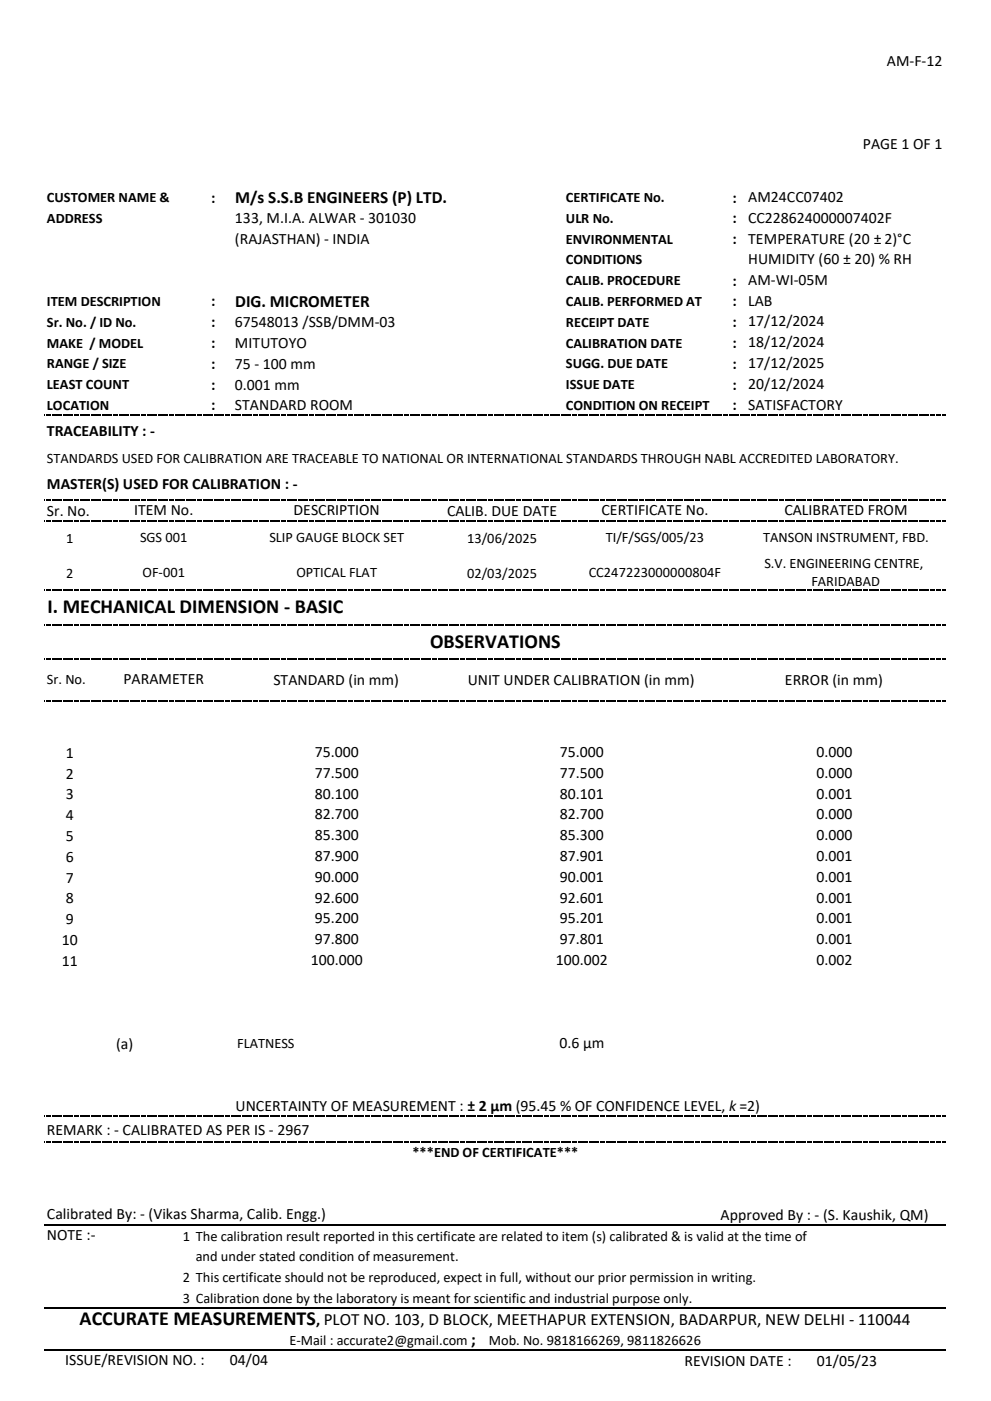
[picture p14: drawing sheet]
<svg xmlns="http://www.w3.org/2000/svg" width="210mm" height="297mm" viewBox="0 0 210 297" stroke-linecap="round" stroke-linejoin="round" font-family="sans-serif">
<defs><g id="words">
<g font-size="4.2">
<text x="10.1" y="129.9">I. MECHANICAL DIMENSION - BASIC</text>
<text x="91.1" y="137.3">OBSERVATIONS</text>
<text x="16.8" y="280.8">ACCURATE MEASUREMENTS</text>
</g>
<g font-size="3.6">
<text x="49.8" y="43">M/s S.S.B ENGINEERS (P) LTD.</text>
<text x="49.8" y="65">DIG. MICROMETER</text>
<text x="99.8" y="285">;</text>
</g>
<g font-size="3.3">
<text x="187.9" y="13.9">AM-F-12</text>
<text x="182.8" y="31.5">PAGE 1 OF 1</text>
<text x="44.8" y="42.9">:</text>
<text x="49.8" y="47.3">133, M.I.A. ALWAR - 301030</text>
<text x="155.2" y="42.9">:</text>
<text x="155.2" y="47.3">:</text>
<text x="158.5" y="42.8">AM24CC07402</text>
<text x="158.5" y="47.2">CC228624000007402F</text>
<text x="49.8" y="51.7">(RAJASTHAN) - INDIA</text>
<text x="155.2" y="51.7">:</text>
<text x="158.5" y="51.7">TEMPERATURE (20 ± 2)°C</text>
<text x="158.5" y="56">HUMIDITY (60 ± 20) % RH</text>
<text x="44.8" y="64.9">:</text>
<text x="155.2" y="60.5">:</text>
<text x="155.2" y="64.9">:</text>
<text x="158.5" y="60.4">AM-WI-05M</text>
<text x="158.5" y="64.8">LAB</text>
<text x="44.8" y="69.3">:</text>
<text x="49.8" y="69.3">67548013 /SSB/DMM-03</text>
<text x="155.2" y="69.3">:</text>
<text x="158.5" y="69.2">17/12/2024</text>
<text x="44.8" y="73.8">:</text>
<text x="49.8" y="73.8">MITUTOYO</text>
<text x="155.2" y="73.8">:</text>
<text x="158.5" y="73.6">18/12/2024</text>
<text x="158.5" y="78">17/12/2025</text>
<text x="44.8" y="78.2">:</text>
<text x="44.8" y="82.6">:</text>
<text x="49.8" y="78.2">75 - 100 mm</text>
<text x="49.8" y="82.6">0.001 mm</text>
<text x="155.2" y="78.2">:</text>
<text x="155.2" y="82.6">:</text>
<text x="158.5" y="82.4">20/12/2024</text>
<text x="44.8" y="87">:</text>
<text x="49.8" y="87">STANDARD ROOM</text>
<text x="155.2" y="87">:</text>
<text x="158.5" y="86.8">SATISFACTORY</text>
<text x="9.9" y="92.4">TRACEABILITY : -</text>
<text x="9.9" y="103.6">MASTER(S) USED FOR CALIBRATION : -</text>
<text x="9.9" y="109.3">Sr. No.</text>
<text x="28.4" y="109.2">ITEM No.</text>
<text x="62.2" y="109.2">DESCRIPTION</text>
<text x="94.7" y="109.3">CALIB. DUE DATE</text>
<text x="127.4" y="109.2">CERTIFICATE No.</text>
<text x="166.2" y="109.2">CALIBRATED FROM</text>
<text x="26.2" y="145.1">PARAMETER</text>
<text x="57.9" y="145.1">STANDARD (in mm)</text>
<text x="99.1" y="145.1">UNIT UNDER CALIBRATION (in mm)</text>
<text x="166.3" y="145.1">ERROR (in mm)</text>
<text x="13.9" y="160.6">1</text>
<text x="66.7" y="160.5">75.000</text>
<text x="118.6" y="160.5">75.000</text>
<text x="173" y="160.5">0.000</text>
<text x="13.9" y="165">2</text>
<text x="66.7" y="164.9">77.500</text>
<text x="118.6" y="164.9">77.500</text>
<text x="173" y="164.9">0.000</text>
<text x="13.9" y="169.4">3</text>
<text x="13.9" y="173.8">4</text>
<text x="66.7" y="169.3">80.100</text>
<text x="66.7" y="173.7">82.700</text>
<text x="118.6" y="169.3">80.101</text>
<text x="118.6" y="173.7">82.700</text>
<text x="173" y="169.3">0.001</text>
<text x="173" y="173.7">0.000</text>
<text x="13.9" y="178.2">5</text>
<text x="66.7" y="178.1">85.300</text>
<text x="118.6" y="178.1">85.300</text>
<text x="173" y="178.1">0.000</text>
<text x="13.9" y="182.7">6</text>
<text x="66.7" y="182.5">87.900</text>
<text x="118.6" y="182.5">87.901</text>
<text x="173" y="182.5">0.001</text>
<text x="13.9" y="187.1">7</text>
<text x="13.9" y="191.5">8</text>
<text x="66.7" y="186.9">90.000</text>
<text x="66.7" y="191.3">92.600</text>
<text x="118.6" y="186.9">90.001</text>
<text x="118.6" y="191.3">92.601</text>
<text x="173" y="186.9">0.001</text>
<text x="173" y="191.3">0.001</text>
<text x="13.9" y="195.9">9</text>
<text x="66.7" y="195.7">95.200</text>
<text x="118.6" y="195.7">95.201</text>
<text x="173" y="195.7">0.001</text>
<text x="13.1" y="200.3">10</text>
<text x="66.7" y="200.1">97.800</text>
<text x="118.6" y="200.1">97.801</text>
<text x="173" y="200.1">0.001</text>
<text x="13.1" y="204.7">11</text>
<text x="65.8" y="204.5">100.000</text>
<text x="117.8" y="204.5">100.002</text>
<text x="173" y="204.5">0.002</text>
<text x="24.6" y="222.3">(a)</text>
<text x="118.6" y="222.1">0.6 µm</text>
<text x="49.9" y="235.4">UNCERTAINTY OF MEASUREMENT : ± 2 µm (95.45 % OF CONFIDENCE LEVEL, k =2)</text>
<text x="9.9" y="240.4">REMARK : - CALIBRATED AS PER IS - 2967</text>
<text x="9.9" y="262.8">NOTE :-</text>
<text x="9.9" y="258.4">Calibrated By: - (Vikas Sharma, Calib. Engg.)</text>
<text x="152.7" y="258.6">Approved By : - (S. Kaushik, QM)</text>
<text x="67" y="280.8">, PLOT NO. 103, D BLOCK, MEETHAPUR EXTENSION, BADARPUR, NEW DELHI - 110044</text>
<text x="13.8" y="289.3">ISSUE/REVISION NO. :</text>
<text x="48.7" y="289.3">04/04</text>
<text x="145.1" y="289.4">REVISION DATE :</text>
<text x="173.1" y="289.4">01/05/23</text>
</g>
<g font-size="3">
<text x="9.9" y="42.8">CUSTOMER NAME &amp;</text>
<text x="9.9" y="47.2">ADDRESS</text>
<text x="119.9" y="42.8">CERTIFICATE No.</text>
<text x="119.9" y="47.2">ULR No.</text>
<text x="119.9" y="51.7">ENVIRONMENTAL</text>
<text x="119.9" y="56.1">CONDITIONS</text>
<text x="9.9" y="64.9">ITEM DESCRIPTION</text>
<text x="119.9" y="60.5">CALIB. PROCEDURE</text>
<text x="119.9" y="64.9">CALIB. PERFORMED AT</text>
<text x="9.9" y="69.3">Sr. No. / ID No.</text>
<text x="119.9" y="69.3">RECEIPT DATE</text>
<text x="9.9" y="73.7">MAKE / MODEL</text>
<text x="119.9" y="73.7">CALIBRATION DATE</text>
<text x="9.9" y="78.1">RANGE / SIZE</text>
<text x="9.9" y="82.5">LEAST COUNT</text>
<text x="119.9" y="78.1">SUGG. DUE DATE</text>
<text x="119.9" y="82.5">ISSUE DATE</text>
<text x="9.9" y="86.9">LOCATION</text>
<text x="119.9" y="86.9">CONDITION ON RECEIPT</text>
<text x="9.9" y="98.1">STANDARDS USED FOR CALIBRATION ARE TRACEABLE TO NATIONAL OR INTERNATIONAL STANDARDS THROUGH NABL ACCREDITED LABORATORY.</text>
<text x="14" y="115.1">1</text>
<text x="29.7" y="114.9">SGS 001</text>
<text x="57.1" y="114.9">SLIP GAUGE BLOCK SET</text>
<text x="99" y="115.1">13/06/2025</text>
<text x="128.3" y="114.9">TI/F/SGS/005/23</text>
<text x="161.7" y="114.9">TANSON INSTRUMENT, FBD.</text>
<text x="14" y="122.4">2</text>
<text x="30.2" y="122.2">OF-001</text>
<text x="62.8" y="122.2">OPTICAL FLAT</text>
<text x="99" y="122.4">02/03/2025</text>
<text x="124.7" y="122.2">CC247223000000804F</text>
<text x="162" y="120.3">S.V. ENGINEERING CENTRE,</text>
<text x="171.9" y="124.3">FARIDABAD</text>
<text x="9.9" y="145">Sr. No.</text>
<text x="50.3" y="222">FLATNESS</text>
<text x="87.4" y="245.1">***END OF CERTIFICATE***</text>
<text x="38.7" y="262.9">1 The calibration result reported in this certificate are related to item (s) calibrated &amp; is valid at the time of</text>
<text x="41.5" y="267.3">and under stated condition of measurement.</text>
<text x="38.7" y="271.7">2 This certificate should not be reproduced, expect in full, without our prior permission in writing.</text>
<text x="38.7" y="276.1">3 Calibration done by the laboratory is meant for scientific and industrial purpose only.</text>
<text x="61.3" y="285">E-Mail : accurate2@gmail.com</text>
<text x="103.6" y="285">Mob. No. 9818166269, 9811826626</text>
</g>
</g></defs>
<g fill="#000">
<path d="M9.4 87.9h.1v.3h-.1z" fill-rule="evenodd"/>
<path d="M9.8 87.9h.9v.3h-.9z" fill-rule="evenodd"/>
<path d="M11 87.9h.9v.3h-.9z" fill-rule="evenodd"/>
<path d="M12.2 87.9h.9v.3h-.9z" fill-rule="evenodd"/>
<path d="M13.4 87.9h.9v.3h-.9z" fill-rule="evenodd"/>
<path d="M14.6 87.9h.9v.3h-.9z" fill-rule="evenodd"/>
<path d="M15.7 87.9h.9v.3h-.9z" fill-rule="evenodd"/>
<path d="M16.9 87.9h.9v.3h-.9z" fill-rule="evenodd"/>
<path d="M18.1 87.9h.9v.3h-.9z" fill-rule="evenodd"/>
<path d="M19.3 87.9h.9v.3h-.9z" fill-rule="evenodd"/>
<path d="M20.5 87.9h.9v.3h-.9z" fill-rule="evenodd"/>
<path d="M21.7 87.9h.9v.3h-.9z" fill-rule="evenodd"/>
<path d="M22.9 87.9h.8v.3h-.8z" fill-rule="evenodd"/>
<path d="M24 87.9h.9v.3h-.9z" fill-rule="evenodd"/>
<path d="M25.2 87.9h.9v.3h-.9z" fill-rule="evenodd"/>
<path d="M26.4 87.9h.9v.3h-.9z" fill-rule="evenodd"/>
<path d="M27.6 87.9h.9v.3h-.9z" fill-rule="evenodd"/>
<path d="M28.8 87.9h.9v.3h-.9z" fill-rule="evenodd"/>
<path d="M30 87.9h.9v.3h-.9z" fill-rule="evenodd"/>
<path d="M31.2 87.9h.8v.3h-.8z" fill-rule="evenodd"/>
<path d="M32.3 87.9h.9v.3h-.9z" fill-rule="evenodd"/>
<path d="M33.5 87.9h.9v.3h-.9z" fill-rule="evenodd"/>
<path d="M34.7 87.9h.9v.3h-.9z" fill-rule="evenodd"/>
<path d="M35.9 87.9h.9v.3h-.9z" fill-rule="evenodd"/>
<path d="M37.1 87.9h.9v.3h-.9z" fill-rule="evenodd"/>
<path d="M38.3 87.9h.9v.3h-.9z" fill-rule="evenodd"/>
<path d="M39.5 87.9h.9v.3h-.9z" fill-rule="evenodd"/>
<path d="M40.6 87.9h.9v.3h-.9z" fill-rule="evenodd"/>
<path d="M41.8 87.9h.9v.3h-.9z" fill-rule="evenodd"/>
<path d="M43 87.9h.9v.3h-.9z" fill-rule="evenodd"/>
<path d="M44.2 87.9h.9v.3h-.9z" fill-rule="evenodd"/>
<path d="M45.4 87.9h.9v.3h-.9z" fill-rule="evenodd"/>
<path d="M46.6 87.9h.9v.3h-.9z" fill-rule="evenodd"/>
<path d="M47.8 87.9h.8v.3h-.8z" fill-rule="evenodd"/>
<path d="M48.9 87.9h.9v.3h-.9z" fill-rule="evenodd"/>
<path d="M50.1 87.9h.9v.3h-.9z" fill-rule="evenodd"/>
<path d="M51.3 87.9h.9v.3h-.9z" fill-rule="evenodd"/>
<path d="M52.5 87.9h.9v.3h-.9z" fill-rule="evenodd"/>
<path d="M53.7 87.9h.9v.3h-.9z" fill-rule="evenodd"/>
<path d="M54.9 87.9h.9v.3h-.9z" fill-rule="evenodd"/>
<path d="M56.1 87.9h.8v.3h-.8z" fill-rule="evenodd"/>
<path d="M57.2 87.9h.9v.3h-.9z" fill-rule="evenodd"/>
<path d="M58.4 87.9h.9v.3h-.9z" fill-rule="evenodd"/>
<path d="M59.6 87.9h.9v.3h-.9z" fill-rule="evenodd"/>
<path d="M60.8 87.9h.9v.3h-.9z" fill-rule="evenodd"/>
<path d="M62 87.9h.9v.3h-.9z" fill-rule="evenodd"/>
<path d="M63.2 87.9h.9v.3h-.9z" fill-rule="evenodd"/>
<path d="M64.4 87.9h.8v.3h-.8z" fill-rule="evenodd"/>
<path d="M65.5 87.9h.9v.3h-.9z" fill-rule="evenodd"/>
<path d="M66.7 87.9h.9v.3h-.9z" fill-rule="evenodd"/>
<path d="M67.9 87.9h.9v.3h-.9z" fill-rule="evenodd"/>
<path d="M69.1 87.9h.9v.3h-.9z" fill-rule="evenodd"/>
<path d="M70.3 87.9h.9v.3h-.9z" fill-rule="evenodd"/>
<path d="M71.5 87.9h.9v.3h-.9z" fill-rule="evenodd"/>
<path d="M72.7 87.9h.8v.3h-.8z" fill-rule="evenodd"/>
<path d="M73.8 87.9h.9v.3h-.9z" fill-rule="evenodd"/>
<path d="M75 87.9h.9v.3h-.9z" fill-rule="evenodd"/>
<path d="M76.2 87.9h.9v.3h-.9z" fill-rule="evenodd"/>
<path d="M77.4 87.9h.9v.3h-.9z" fill-rule="evenodd"/>
<path d="M78.6 87.9h.9v.3h-.9z" fill-rule="evenodd"/>
<path d="M79.8 87.9h.9v.3h-.9z" fill-rule="evenodd"/>
<path d="M81 87.9h.8v.3h-.8z" fill-rule="evenodd"/>
<path d="M82.1 87.9h.9v.3h-.9z" fill-rule="evenodd"/>
<path d="M83.3 87.9h.9v.3h-.9z" fill-rule="evenodd"/>
<path d="M84.5 87.9h.9v.3h-.9z" fill-rule="evenodd"/>
<path d="M85.7 87.9h.9v.3h-.9z" fill-rule="evenodd"/>
<path d="M86.9 87.9h.9v.3h-.9z" fill-rule="evenodd"/>
<path d="M88.1 87.9h.9v.3h-.9z" fill-rule="evenodd"/>
<path d="M89.3 87.9h.8v.3h-.8z" fill-rule="evenodd"/>
<path d="M90.4 87.9h.9v.3h-.9z" fill-rule="evenodd"/>
<path d="M91.6 87.9h.9v.3h-.9z" fill-rule="evenodd"/>
<path d="M92.8 87.9h.9v.3h-.9z" fill-rule="evenodd"/>
<path d="M94 87.9h.9v.3h-.9z" fill-rule="evenodd"/>
<path d="M95.2 87.9h.9v.3h-.9z" fill-rule="evenodd"/>
<path d="M96.4 87.9h.9v.3h-.9z" fill-rule="evenodd"/>
<path d="M97.6 87.9h.8v.3h-.8z" fill-rule="evenodd"/>
<path d="M98.7 87.9h.9v.3h-.9z" fill-rule="evenodd"/>
<path d="M99.9 87.9h.9v.3h-.9z" fill-rule="evenodd"/>
<path d="M101.1 87.9h.9v.3h-.9z" fill-rule="evenodd"/>
<path d="M102.3 87.9h.9v.3h-.9z" fill-rule="evenodd"/>
<path d="M103.5 87.9h.9v.3h-.9z" fill-rule="evenodd"/>
<path d="M104.7 87.9h.9v.3h-.9z" fill-rule="evenodd"/>
<path d="M105.9 87.9h.8v.3h-.8z" fill-rule="evenodd"/>
<path d="M107 87.9h.9v.3h-.9z" fill-rule="evenodd"/>
<path d="M108.2 87.9h.9v.3h-.9z" fill-rule="evenodd"/>
<path d="M109.4 87.9h.9v.3h-.9z" fill-rule="evenodd"/>
<path d="M110.6 87.9h.9v.3h-.9z" fill-rule="evenodd"/>
<path d="M111.8 87.9h.9v.3h-.9z" fill-rule="evenodd"/>
<path d="M113 87.9h.9v.3h-.9z" fill-rule="evenodd"/>
<path d="M114.2 87.9h.8v.3h-.8z" fill-rule="evenodd"/>
<path d="M115.3 87.9h.9v.3h-.9z" fill-rule="evenodd"/>
<path d="M116.5 87.9h.9v.3h-.9z" fill-rule="evenodd"/>
<path d="M117.7 87.9h.9v.3h-.9z" fill-rule="evenodd"/>
<path d="M118.9 87.9h.9v.3h-.9z" fill-rule="evenodd"/>
<path d="M120.1 87.9h.9v.3h-.9z" fill-rule="evenodd"/>
<path d="M121.3 87.9h.9v.3h-.9z" fill-rule="evenodd"/>
<path d="M122.5 87.9h.8v.3h-.8z" fill-rule="evenodd"/>
<path d="M123.6 87.9h.9v.3h-.9z" fill-rule="evenodd"/>
<path d="M124.8 87.9h.9v.3h-.9z" fill-rule="evenodd"/>
<path d="M126 87.9h.9v.3h-.9z" fill-rule="evenodd"/>
<path d="M127.2 87.9h.9v.3h-.9z" fill-rule="evenodd"/>
<path d="M128.4 87.9h.9v.3h-.9z" fill-rule="evenodd"/>
<path d="M129.6 87.9h.9v.3h-.9z" fill-rule="evenodd"/>
<path d="M130.8 87.9h.8v.3h-.8z" fill-rule="evenodd"/>
<path d="M131.9 87.9h.9v.3h-.9z" fill-rule="evenodd"/>
<path d="M133.1 87.9h.9v.3h-.9z" fill-rule="evenodd"/>
<path d="M134.3 87.9h.9v.3h-.9z" fill-rule="evenodd"/>
<path d="M135.5 87.9h.9v.3h-.9z" fill-rule="evenodd"/>
<path d="M136.7 87.9h.9v.3h-.9z" fill-rule="evenodd"/>
<path d="M137.9 87.9h.9v.3h-.9z" fill-rule="evenodd"/>
<path d="M139 87.9h.9v.3h-.9z" fill-rule="evenodd"/>
<path d="M140.2 87.9h.9v.3h-.9z" fill-rule="evenodd"/>
<path d="M141.4 87.9h.9v.3h-.9z" fill-rule="evenodd"/>
<path d="M142.6 87.9h.9v.3h-.9z" fill-rule="evenodd"/>
<path d="M143.8 87.9h.9v.3h-.9z" fill-rule="evenodd"/>
<path d="M145 87.9h.9v.3h-.9z" fill-rule="evenodd"/>
<path d="M146.2 87.9h.9v.3h-.9z" fill-rule="evenodd"/>
<path d="M147.4 87.9h.8v.3h-.8z" fill-rule="evenodd"/>
<path d="M148.5 87.9h.9v.3h-.9z" fill-rule="evenodd"/>
<path d="M149.7 87.9h.9v.3h-.9z" fill-rule="evenodd"/>
<path d="M150.9 87.9h.9v.3h-.9z" fill-rule="evenodd"/>
<path d="M152.1 87.9h.9v.3h-.9z" fill-rule="evenodd"/>
<path d="M153.3 87.9h.9v.3h-.9z" fill-rule="evenodd"/>
<path d="M154.5 87.9h.9v.3h-.9z" fill-rule="evenodd"/>
<path d="M155.7 87.9h.8v.3h-.8z" fill-rule="evenodd"/>
<path d="M156.8 87.9h.9v.3h-.9z" fill-rule="evenodd"/>
<path d="M158 87.9h.9v.3h-.9z" fill-rule="evenodd"/>
<path d="M159.2 87.9h.9v.3h-.9z" fill-rule="evenodd"/>
<path d="M160.4 87.9h.9v.3h-.9z" fill-rule="evenodd"/>
<path d="M161.6 87.9h.9v.3h-.9z" fill-rule="evenodd"/>
<path d="M162.8 87.9h.9v.3h-.9z" fill-rule="evenodd"/>
<path d="M163.9 87.9h.9v.3h-.9z" fill-rule="evenodd"/>
<path d="M165.1 87.9h.9v.3h-.9z" fill-rule="evenodd"/>
<path d="M166.3 87.9h.9v.3h-.9z" fill-rule="evenodd"/>
<path d="M167.5 87.9h.9v.3h-.9z" fill-rule="evenodd"/>
<path d="M168.7 87.9h.9v.3h-.9z" fill-rule="evenodd"/>
<path d="M169.9 87.9h.9v.3h-.9z" fill-rule="evenodd"/>
<path d="M171.1 87.9h.9v.3h-.9z" fill-rule="evenodd"/>
<path d="M172.2 87.9h.9v.3h-.9z" fill-rule="evenodd"/>
<path d="M173.4 87.9h.9v.3h-.9z" fill-rule="evenodd"/>
<path d="M174.6 87.9h.9v.3h-.9z" fill-rule="evenodd"/>
<path d="M175.8 87.9h.9v.3h-.9z" fill-rule="evenodd"/>
<path d="M177 87.9h.9v.3h-.9z" fill-rule="evenodd"/>
<path d="M178.2 87.9h.9v.3h-.9z" fill-rule="evenodd"/>
<path d="M179.4 87.9h.8v.3h-.8z" fill-rule="evenodd"/>
<path d="M180.5 87.9h.9v.3h-.9z" fill-rule="evenodd"/>
<path d="M181.7 87.9h.9v.3h-.9z" fill-rule="evenodd"/>
<path d="M182.9 87.9h.9v.3h-.9z" fill-rule="evenodd"/>
<path d="M184.1 87.9h.9v.3h-.9z" fill-rule="evenodd"/>
<path d="M185.3 87.9h.9v.3h-.9z" fill-rule="evenodd"/>
<path d="M186.5 87.9h.9v.3h-.9z" fill-rule="evenodd"/>
<path d="M187.7 87.9h.9v.3h-.9z" fill-rule="evenodd"/>
<path d="M188.8 87.9h.9v.3h-.9z" fill-rule="evenodd"/>
<path d="M190 87.9h.9v.3h-.9z" fill-rule="evenodd"/>
<path d="M191.2 87.9h.9v.3h-.9z" fill-rule="evenodd"/>
<path d="M192.4 87.9h.9v.3h-.9z" fill-rule="evenodd"/>
<path d="M193.6 87.9h.9v.3h-.9z" fill-rule="evenodd"/>
<path d="M194.8 87.9h.9v.3h-.9z" fill-rule="evenodd"/>
<path d="M196 87.9h.8v.3h-.8z" fill-rule="evenodd"/>
<path d="M197.1 87.9h.9v.3h-.9z" fill-rule="evenodd"/>
<path d="M198.3 87.9h.9v.3h-.9z" fill-rule="evenodd"/>
<path d="M199.5 87.9h.8v.3h-.8z" fill-rule="evenodd"/>
<path d="M9.4 105.9h.1v.2h-.1z" fill-rule="evenodd"/>
<path d="M9.4 110.3h.1v.2h-.1z" fill-rule="evenodd"/>
<path d="M9.8 105.9h.9v.2h-.9z" fill-rule="evenodd"/>
<path d="M9.8 110.3h.9v.2h-.9z" fill-rule="evenodd"/>
<path d="M11 105.9h.9v.2h-.9z" fill-rule="evenodd"/>
<path d="M11 110.3h.9v.2h-.9z" fill-rule="evenodd"/>
<path d="M12.2 105.9h.9v.2h-.9z" fill-rule="evenodd"/>
<path d="M12.2 110.3h.9v.2h-.9z" fill-rule="evenodd"/>
<path d="M13.4 105.9h.9v.2h-.9z" fill-rule="evenodd"/>
<path d="M13.4 110.3h.9v.2h-.9z" fill-rule="evenodd"/>
<path d="M14.6 105.9h.9v.2h-.9z" fill-rule="evenodd"/>
<path d="M14.6 110.3h.9v.2h-.9z" fill-rule="evenodd"/>
<path d="M15.7 105.9h.9v.2h-.9z" fill-rule="evenodd"/>
<path d="M15.7 110.3h.9v.2h-.9z" fill-rule="evenodd"/>
<path d="M16.9 105.9h.9v.2h-.9z" fill-rule="evenodd"/>
<path d="M16.9 110.3h.9v.2h-.9z" fill-rule="evenodd"/>
<path d="M18.1 105.9h.9v.2h-.9z" fill-rule="evenodd"/>
<path d="M18.1 110.3h.9v.2h-.9z" fill-rule="evenodd"/>
<path d="M19.3 105.9h.9v.2h-.9z" fill-rule="evenodd"/>
<path d="M19.3 110.3h.9v.2h-.9z" fill-rule="evenodd"/>
<path d="M20.5 105.9h.9v.2h-.9z" fill-rule="evenodd"/>
<path d="M20.5 110.3h.9v.2h-.9z" fill-rule="evenodd"/>
<path d="M21.7 105.9h.9v.2h-.9z" fill-rule="evenodd"/>
<path d="M21.7 110.3h.9v.2h-.9z" fill-rule="evenodd"/>
<path d="M22.9 105.9h.8v.2h-.8z" fill-rule="evenodd"/>
<path d="M22.9 110.3h.8v.2h-.8z" fill-rule="evenodd"/>
<path d="M24 105.9h.9v.2h-.9z" fill-rule="evenodd"/>
<path d="M24 110.3h.9v.2h-.9z" fill-rule="evenodd"/>
<path d="M25.2 105.9h.9v.2h-.9z" fill-rule="evenodd"/>
<path d="M25.2 110.3h.9v.2h-.9z" fill-rule="evenodd"/>
<path d="M26.4 105.9h.9v.2h-.9z" fill-rule="evenodd"/>
<path d="M26.4 110.3h.9v.2h-.9z" fill-rule="evenodd"/>
<path d="M27.6 105.9h.9v.2h-.9z" fill-rule="evenodd"/>
<path d="M27.6 110.3h.9v.2h-.9z" fill-rule="evenodd"/>
<path d="M28.8 105.9h.9v.2h-.9z" fill-rule="evenodd"/>
<path d="M28.8 110.3h.9v.2h-.9z" fill-rule="evenodd"/>
<path d="M30 105.9h.9v.2h-.9z" fill-rule="evenodd"/>
<path d="M30 110.3h.9v.2h-.9z" fill-rule="evenodd"/>
<path d="M31.2 105.9h.8v.2h-.8z" fill-rule="evenodd"/>
<path d="M31.2 110.3h.8v.2h-.8z" fill-rule="evenodd"/>
<path d="M32.3 105.9h.9v.2h-.9z" fill-rule="evenodd"/>
<path d="M32.3 110.3h.9v.2h-.9z" fill-rule="evenodd"/>
<path d="M33.5 105.9h.9v.2h-.9z" fill-rule="evenodd"/>
<path d="M33.5 110.3h.9v.2h-.9z" fill-rule="evenodd"/>
<path d="M34.7 105.9h.9v.2h-.9z" fill-rule="evenodd"/>
<path d="M34.7 110.3h.9v.2h-.9z" fill-rule="evenodd"/>
<path d="M35.9 105.9h.9v.2h-.9z" fill-rule="evenodd"/>
<path d="M35.9 110.3h.9v.2h-.9z" fill-rule="evenodd"/>
<path d="M37.1 105.9h.9v.2h-.9z" fill-rule="evenodd"/>
<path d="M37.1 110.3h.9v.2h-.9z" fill-rule="evenodd"/>
<path d="M38.3 105.9h.9v.2h-.9z" fill-rule="evenodd"/>
<path d="M38.3 110.3h.9v.2h-.9z" fill-rule="evenodd"/>
<path d="M39.5 105.9h.9v.2h-.9z" fill-rule="evenodd"/>
<path d="M39.5 110.3h.9v.2h-.9z" fill-rule="evenodd"/>
<path d="M40.6 105.9h.9v.2h-.9z" fill-rule="evenodd"/>
<path d="M40.6 110.3h.9v.2h-.9z" fill-rule="evenodd"/>
<path d="M41.8 105.9h.9v.2h-.9z" fill-rule="evenodd"/>
<path d="M41.8 110.3h.9v.2h-.9z" fill-rule="evenodd"/>
<path d="M43 105.9h.9v.2h-.9z" fill-rule="evenodd"/>
<path d="M43 110.3h.9v.2h-.9z" fill-rule="evenodd"/>
<path d="M44.2 105.9h.9v.2h-.9z" fill-rule="evenodd"/>
<path d="M44.2 110.3h.9v.2h-.9z" fill-rule="evenodd"/>
<path d="M45.4 105.9h.9v.2h-.9z" fill-rule="evenodd"/>
<path d="M45.4 110.3h.9v.2h-.9z" fill-rule="evenodd"/>
<path d="M46.6 105.9h.9v.2h-.9z" fill-rule="evenodd"/>
<path d="M46.6 110.3h.9v.2h-.9z" fill-rule="evenodd"/>
<path d="M47.8 105.9h.8v.2h-.8z" fill-rule="evenodd"/>
<path d="M47.8 110.3h.8v.2h-.8z" fill-rule="evenodd"/>
<path d="M48.9 105.9h.9v.2h-.9z" fill-rule="evenodd"/>
<path d="M48.9 110.3h.9v.2h-.9z" fill-rule="evenodd"/>
<path d="M50.1 105.9h.9v.2h-.9z" fill-rule="evenodd"/>
<path d="M50.1 110.3h.9v.2h-.9z" fill-rule="evenodd"/>
<path d="M51.3 105.9h.9v.2h-.9z" fill-rule="evenodd"/>
<path d="M51.3 110.3h.9v.2h-.9z" fill-rule="evenodd"/>
<path d="M52.5 105.9h.9v.2h-.9z" fill-rule="evenodd"/>
<path d="M52.5 110.3h.9v.2h-.9z" fill-rule="evenodd"/>
<path d="M53.7 105.9h.9v.2h-.9z" fill-rule="evenodd"/>
<path d="M53.7 110.3h.9v.2h-.9z" fill-rule="evenodd"/>
<path d="M54.9 105.9h.9v.2h-.9z" fill-rule="evenodd"/>
<path d="M54.9 110.3h.9v.2h-.9z" fill-rule="evenodd"/>
<path d="M56.1 105.9h.8v.2h-.8z" fill-rule="evenodd"/>
<path d="M56.1 110.3h.8v.2h-.8z" fill-rule="evenodd"/>
<path d="M57.2 105.9h.9v.2h-.9z" fill-rule="evenodd"/>
<path d="M57.2 110.3h.9v.2h-.9z" fill-rule="evenodd"/>
<path d="M58.4 105.9h.9v.2h-.9z" fill-rule="evenodd"/>
<path d="M58.4 110.3h.9v.2h-.9z" fill-rule="evenodd"/>
<path d="M59.6 105.9h.9v.2h-.9z" fill-rule="evenodd"/>
<path d="M59.6 110.3h.9v.2h-.9z" fill-rule="evenodd"/>
<path d="M60.8 105.9h.9v.2h-.9z" fill-rule="evenodd"/>
<path d="M60.8 110.3h.9v.2h-.9z" fill-rule="evenodd"/>
<path d="M62 105.9h.9v.2h-.9z" fill-rule="evenodd"/>
<path d="M62 110.3h.9v.2h-.9z" fill-rule="evenodd"/>
<path d="M63.2 105.9h.9v.2h-.9z" fill-rule="evenodd"/>
<path d="M63.2 110.3h.9v.2h-.9z" fill-rule="evenodd"/>
<path d="M64.4 105.9h.8v.2h-.8z" fill-rule="evenodd"/>
<path d="M64.4 110.3h.8v.2h-.8z" fill-rule="evenodd"/>
<path d="M65.5 105.9h.9v.2h-.9z" fill-rule="evenodd"/>
<path d="M65.5 110.3h.9v.2h-.9z" fill-rule="evenodd"/>
<path d="M66.7 105.9h.9v.2h-.9z" fill-rule="evenodd"/>
<path d="M66.7 110.3h.9v.2h-.9z" fill-rule="evenodd"/>
<path d="M67.9 105.9h.9v.2h-.9z" fill-rule="evenodd"/>
<path d="M67.9 110.3h.9v.2h-.9z" fill-rule="evenodd"/>
<path d="M69.1 105.9h.9v.2h-.9z" fill-rule="evenodd"/>
<path d="M69.1 110.3h.9v.2h-.9z" fill-rule="evenodd"/>
<path d="M70.3 105.9h.9v.2h-.9z" fill-rule="evenodd"/>
<path d="M70.3 110.3h.9v.2h-.9z" fill-rule="evenodd"/>
<path d="M71.5 105.9h.9v.2h-.9z" fill-rule="evenodd"/>
<path d="M71.5 110.3h.9v.2h-.9z" fill-rule="evenodd"/>
<path d="M72.7 105.9h.8v.2h-.8z" fill-rule="evenodd"/>
<path d="M72.7 110.3h.8v.2h-.8z" fill-rule="evenodd"/>
<path d="M73.8 105.9h.9v.2h-.9z" fill-rule="evenodd"/>
<path d="M73.8 110.3h.9v.2h-.9z" fill-rule="evenodd"/>
<path d="M75 105.9h.9v.2h-.9z" fill-rule="evenodd"/>
<path d="M75 110.3h.9v.2h-.9z" fill-rule="evenodd"/>
<path d="M76.2 105.9h.9v.2h-.9z" fill-rule="evenodd"/>
<path d="M76.2 110.3h.9v.2h-.9z" fill-rule="evenodd"/>
<path d="M77.4 105.9h.9v.2h-.9z" fill-rule="evenodd"/>
<path d="M77.4 110.3h.9v.2h-.9z" fill-rule="evenodd"/>
<path d="M78.6 105.9h.9v.2h-.9z" fill-rule="evenodd"/>
<path d="M78.6 110.3h.9v.2h-.9z" fill-rule="evenodd"/>
<path d="M79.8 105.9h.9v.2h-.9z" fill-rule="evenodd"/>
<path d="M79.8 110.3h.9v.2h-.9z" fill-rule="evenodd"/>
<path d="M81 105.9h.8v.2h-.8z" fill-rule="evenodd"/>
<path d="M81 110.3h.8v.2h-.8z" fill-rule="evenodd"/>
<path d="M82.1 105.9h.9v.2h-.9z" fill-rule="evenodd"/>
<path d="M82.1 110.3h.9v.2h-.9z" fill-rule="evenodd"/>
<path d="M83.3 105.9h.9v.2h-.9z" fill-rule="evenodd"/>
<path d="M83.3 110.3h.9v.2h-.9z" fill-rule="evenodd"/>
<path d="M84.5 105.9h.9v.2h-.9z" fill-rule="evenodd"/>
<path d="M84.5 110.3h.9v.2h-.9z" fill-rule="evenodd"/>
<path d="M85.7 105.9h.9v.2h-.9z" fill-rule="evenodd"/>
<path d="M85.7 110.3h.9v.2h-.9z" fill-rule="evenodd"/>
<path d="M86.9 105.9h.9v.2h-.9z" fill-rule="evenodd"/>
<path d="M86.9 110.3h.9v.2h-.9z" fill-rule="evenodd"/>
<path d="M88.1 105.9h.9v.2h-.9z" fill-rule="evenodd"/>
<path d="M88.1 110.3h.9v.2h-.9z" fill-rule="evenodd"/>
<path d="M89.3 105.9h.8v.2h-.8z" fill-rule="evenodd"/>
<path d="M89.3 110.3h.8v.2h-.8z" fill-rule="evenodd"/>
<path d="M90.4 105.9h.9v.2h-.9z" fill-rule="evenodd"/>
<path d="M90.4 110.3h.9v.2h-.9z" fill-rule="evenodd"/>
<path d="M91.6 105.9h.9v.2h-.9z" fill-rule="evenodd"/>
<path d="M91.6 110.3h.9v.2h-.9z" fill-rule="evenodd"/>
<path d="M92.8 105.9h.9v.2h-.9z" fill-rule="evenodd"/>
<path d="M92.8 110.3h.9v.2h-.9z" fill-rule="evenodd"/>
<path d="M94 105.9h.9v.2h-.9z" fill-rule="evenodd"/>
<path d="M94 110.3h.9v.2h-.9z" fill-rule="evenodd"/>
<path d="M95.2 105.9h.9v.2h-.9z" fill-rule="evenodd"/>
<path d="M95.2 110.3h.9v.2h-.9z" fill-rule="evenodd"/>
<path d="M96.4 105.9h.9v.2h-.9z" fill-rule="evenodd"/>
<path d="M96.4 110.3h.9v.2h-.9z" fill-rule="evenodd"/>
<path d="M97.6 105.9h.8v.2h-.8z" fill-rule="evenodd"/>
<path d="M97.6 110.3h.8v.2h-.8z" fill-rule="evenodd"/>
<path d="M98.7 105.9h.9v.2h-.9z" fill-rule="evenodd"/>
<path d="M98.7 110.3h.9v.2h-.9z" fill-rule="evenodd"/>
<path d="M99.9 105.9h.9v.2h-.9z" fill-rule="evenodd"/>
<path d="M99.9 110.3h.9v.2h-.9z" fill-rule="evenodd"/>
<path d="M101.1 105.9h.9v.2h-.9z" fill-rule="evenodd"/>
<path d="M101.1 110.3h.9v.2h-.9z" fill-rule="evenodd"/>
<path d="M102.3 105.9h.9v.2h-.9z" fill-rule="evenodd"/>
<path d="M102.3 110.3h.9v.2h-.9z" fill-rule="evenodd"/>
<path d="M103.5 105.9h.9v.2h-.9z" fill-rule="evenodd"/>
<path d="M103.5 110.3h.9v.2h-.9z" fill-rule="evenodd"/>
<path d="M104.7 105.9h.9v.2h-.9z" fill-rule="evenodd"/>
<path d="M104.7 110.3h.9v.2h-.9z" fill-rule="evenodd"/>
<path d="M105.9 105.9h.8v.2h-.8z" fill-rule="evenodd"/>
<path d="M105.9 110.3h.8v.2h-.8z" fill-rule="evenodd"/>
<path d="M107 105.9h.9v.2h-.9z" fill-rule="evenodd"/>
<path d="M107 110.3h.9v.2h-.9z" fill-rule="evenodd"/>
<path d="M108.2 105.9h.9v.2h-.9z" fill-rule="evenodd"/>
<path d="M108.2 110.3h.9v.2h-.9z" fill-rule="evenodd"/>
<path d="M109.4 105.9h.9v.2h-.9z" fill-rule="evenodd"/>
<path d="M109.4 110.3h.9v.2h-.9z" fill-rule="evenodd"/>
<path d="M110.6 105.9h.9v.2h-.9z" fill-rule="evenodd"/>
<path d="M110.6 110.3h.9v.2h-.9z" fill-rule="evenodd"/>
<path d="M111.8 105.9h.9v.2h-.9z" fill-rule="evenodd"/>
<path d="M111.8 110.3h.9v.2h-.9z" fill-rule="evenodd"/>
<path d="M113 105.9h.9v.2h-.9z" fill-rule="evenodd"/>
<path d="M113 110.3h.9v.2h-.9z" fill-rule="evenodd"/>
<path d="M114.2 105.9h.8v.2h-.8z" fill-rule="evenodd"/>
<path d="M114.2 110.3h.8v.2h-.8z" fill-rule="evenodd"/>
<path d="M115.3 105.9h.9v.2h-.9z" fill-rule="evenodd"/>
<path d="M115.3 110.3h.9v.2h-.9z" fill-rule="evenodd"/>
<path d="M116.5 105.9h.9v.2h-.9z" fill-rule="evenodd"/>
<path d="M116.5 110.3h.9v.2h-.9z" fill-rule="evenodd"/>
<path d="M117.7 105.9h.9v.2h-.9z" fill-rule="evenodd"/>
<path d="M117.7 110.3h.9v.2h-.9z" fill-rule="evenodd"/>
<path d="M118.9 105.9h.9v.2h-.9z" fill-rule="evenodd"/>
<path d="M118.9 110.3h.9v.2h-.9z" fill-rule="evenodd"/>
<path d="M120.1 105.9h.9v.2h-.9z" fill-rule="evenodd"/>
<path d="M120.1 110.3h.9v.2h-.9z" fill-rule="evenodd"/>
<path d="M121.3 105.9h.9v.2h-.9z" fill-rule="evenodd"/>
<path d="M121.3 110.3h.9v.2h-.9z" fill-rule="evenodd"/>
<path d="M122.5 105.9h.8v.2h-.8z" fill-rule="evenodd"/>
<path d="M122.5 110.3h.8v.2h-.8z" fill-rule="evenodd"/>
<path d="M123.6 105.9h.9v.2h-.9z" fill-rule="evenodd"/>
<path d="M123.6 110.3h.9v.2h-.9z" fill-rule="evenodd"/>
<path d="M124.8 105.9h.9v.2h-.9z" fill-rule="evenodd"/>
<path d="M124.8 110.3h.9v.2h-.9z" fill-rule="evenodd"/>
<path d="M126 105.9h.9v.2h-.9z" fill-rule="evenodd"/>
<path d="M126 110.3h.9v.2h-.9z" fill-rule="evenodd"/>
<path d="M127.2 105.9h.9v.2h-.9z" fill-rule="evenodd"/>
<path d="M127.2 110.3h.9v.2h-.9z" fill-rule="evenodd"/>
<path d="M128.4 105.9h.9v.2h-.9z" fill-rule="evenodd"/>
<path d="M128.4 110.3h.9v.2h-.9z" fill-rule="evenodd"/>
<path d="M129.6 105.9h.9v.2h-.9z" fill-rule="evenodd"/>
<path d="M129.6 110.3h.9v.2h-.9z" fill-rule="evenodd"/>
<path d="M130.8 105.9h.8v.2h-.8z" fill-rule="evenodd"/>
<path d="M130.8 110.3h.8v.2h-.8z" fill-rule="evenodd"/>
<path d="M131.9 105.9h.9v.2h-.9z" fill-rule="evenodd"/>
<path d="M131.9 110.3h.9v.2h-.9z" fill-rule="evenodd"/>
<path d="M133.1 105.9h.9v.2h-.9z" fill-rule="evenodd"/>
<path d="M133.1 110.3h.9v.2h-.9z" fill-rule="evenodd"/>
<path d="M134.3 105.9h.9v.2h-.9z" fill-rule="evenodd"/>
<path d="M134.3 110.3h.9v.2h-.9z" fill-rule="evenodd"/>
<path d="M135.5 105.9h.9v.2h-.9z" fill-rule="evenodd"/>
<path d="M135.5 110.3h.9v.2h-.9z" fill-rule="evenodd"/>
<path d="M136.7 105.9h.9v.2h-.9z" fill-rule="evenodd"/>
<path d="M136.7 110.3h.9v.2h-.9z" fill-rule="evenodd"/>
<path d="M137.9 105.9h.9v.2h-.9z" fill-rule="evenodd"/>
<path d="M137.9 110.3h.9v.2h-.9z" fill-rule="evenodd"/>
<path d="M139 105.9h.9v.2h-.9z" fill-rule="evenodd"/>
<path d="M139 110.3h.9v.2h-.9z" fill-rule="evenodd"/>
<path d="M140.2 105.9h.9v.2h-.9z" fill-rule="evenodd"/>
<path d="M140.2 110.3h.9v.2h-.9z" fill-rule="evenodd"/>
<path d="M141.4 105.9h.9v.2h-.9z" fill-rule="evenodd"/>
<path d="M141.4 110.3h.9v.2h-.9z" fill-rule="evenodd"/>
<path d="M142.6 105.9h.9v.2h-.9z" fill-rule="evenodd"/>
<path d="M142.6 110.3h.9v.2h-.9z" fill-rule="evenodd"/>
<path d="M143.8 105.9h.9v.2h-.9z" fill-rule="evenodd"/>
<path d="M143.8 110.3h.9v.2h-.9z" fill-rule="evenodd"/>
<path d="M145 105.9h.9v.2h-.9z" fill-rule="evenodd"/>
<path d="M145 110.3h.9v.2h-.9z" fill-rule="evenodd"/>
<path d="M146.2 105.9h.9v.2h-.9z" fill-rule="evenodd"/>
<path d="M146.2 110.3h.9v.2h-.9z" fill-rule="evenodd"/>
<path d="M147.4 105.9h.8v.2h-.8z" fill-rule="evenodd"/>
<path d="M147.4 110.3h.8v.2h-.8z" fill-rule="evenodd"/>
<path d="M148.5 105.9h.9v.2h-.9z" fill-rule="evenodd"/>
<path d="M148.5 110.3h.9v.2h-.9z" fill-rule="evenodd"/>
<path d="M149.7 105.9h.9v.2h-.9z" fill-rule="evenodd"/>
<path d="M149.7 110.3h.9v.2h-.9z" fill-rule="evenodd"/>
<path d="M150.9 105.9h.9v.2h-.9z" fill-rule="evenodd"/>
<path d="M150.9 110.3h.9v.2h-.9z" fill-rule="evenodd"/>
<path d="M152.1 105.9h.9v.2h-.9z" fill-rule="evenodd"/>
<path d="M152.1 110.3h.9v.2h-.9z" fill-rule="evenodd"/>
<path d="M153.3 105.9h.9v.2h-.9z" fill-rule="evenodd"/>
<path d="M153.3 110.3h.9v.2h-.9z" fill-rule="evenodd"/>
<path d="M154.5 105.9h.9v.2h-.9z" fill-rule="evenodd"/>
<path d="M154.5 110.3h.9v.2h-.9z" fill-rule="evenodd"/>
<path d="M155.7 105.9h.8v.2h-.8z" fill-rule="evenodd"/>
<path d="M155.7 110.3h.8v.2h-.8z" fill-rule="evenodd"/>
<path d="M156.8 105.9h.9v.2h-.9z" fill-rule="evenodd"/>
<path d="M156.8 110.3h.9v.2h-.9z" fill-rule="evenodd"/>
<path d="M158 105.9h.9v.2h-.9z" fill-rule="evenodd"/>
<path d="M158 110.3h.9v.2h-.9z" fill-rule="evenodd"/>
<path d="M159.2 105.9h.9v.2h-.9z" fill-rule="evenodd"/>
<path d="M159.2 110.3h.9v.2h-.9z" fill-rule="evenodd"/>
<path d="M160.4 105.9h.9v.2h-.9z" fill-rule="evenodd"/>
<path d="M160.4 110.3h.9v.2h-.9z" fill-rule="evenodd"/>
<path d="M161.6 105.9h.9v.2h-.9z" fill-rule="evenodd"/>
<path d="M161.6 110.3h.9v.2h-.9z" fill-rule="evenodd"/>
<path d="M162.8 105.9h.9v.2h-.9z" fill-rule="evenodd"/>
<path d="M162.8 110.3h.9v.2h-.9z" fill-rule="evenodd"/>
<path d="M163.9 105.9h.9v.2h-.9z" fill-rule="evenodd"/>
<path d="M163.9 110.3h.9v.2h-.9z" fill-rule="evenodd"/>
<path d="M165.1 105.9h.9v.2h-.9z" fill-rule="evenodd"/>
<path d="M165.1 110.3h.9v.2h-.9z" fill-rule="evenodd"/>
<path d="M166.3 105.9h.9v.2h-.9z" fill-rule="evenodd"/>
<path d="M166.3 110.3h.9v.2h-.9z" fill-rule="evenodd"/>
<path d="M167.5 105.9h.9v.2h-.9z" fill-rule="evenodd"/>
<path d="M167.5 110.3h.9v.2h-.9z" fill-rule="evenodd"/>
<path d="M168.7 105.9h.9v.2h-.9z" fill-rule="evenodd"/>
<path d="M168.7 110.3h.9v.2h-.9z" fill-rule="evenodd"/>
<path d="M169.9 105.9h.9v.2h-.9z" fill-rule="evenodd"/>
<path d="M169.9 110.3h.9v.2h-.9z" fill-rule="evenodd"/>
<path d="M171.1 105.9h.9v.2h-.9z" fill-rule="evenodd"/>
<path d="M171.1 110.3h.9v.2h-.9z" fill-rule="evenodd"/>
<path d="M172.2 105.9h.9v.2h-.9z" fill-rule="evenodd"/>
<path d="M172.2 110.3h.9v.2h-.9z" fill-rule="evenodd"/>
<path d="M173.4 105.9h.9v.2h-.9z" fill-rule="evenodd"/>
<path d="M173.4 110.3h.9v.2h-.9z" fill-rule="evenodd"/>
<path d="M174.6 105.9h.9v.2h-.9z" fill-rule="evenodd"/>
<path d="M174.6 110.3h.9v.2h-.9z" fill-rule="evenodd"/>
<path d="M175.8 105.9h.9v.2h-.9z" fill-rule="evenodd"/>
<path d="M175.8 110.3h.9v.2h-.9z" fill-rule="evenodd"/>
<path d="M177 105.9h.9v.2h-.9z" fill-rule="evenodd"/>
<path d="M177 110.3h.9v.2h-.9z" fill-rule="evenodd"/>
<path d="M178.2 105.9h.9v.2h-.9z" fill-rule="evenodd"/>
<path d="M178.2 110.3h.9v.2h-.9z" fill-rule="evenodd"/>
<path d="M179.4 105.9h.8v.2h-.8z" fill-rule="evenodd"/>
<path d="M179.4 110.3h.8v.2h-.8z" fill-rule="evenodd"/>
<path d="M180.5 105.9h.9v.2h-.9z" fill-rule="evenodd"/>
<path d="M180.5 110.3h.9v.2h-.9z" fill-rule="evenodd"/>
<path d="M181.7 105.9h.9v.2h-.9z" fill-rule="evenodd"/>
<path d="M181.7 110.3h.9v.2h-.9z" fill-rule="evenodd"/>
<path d="M182.9 105.9h.9v.2h-.9z" fill-rule="evenodd"/>
<path d="M182.9 110.3h.9v.2h-.9z" fill-rule="evenodd"/>
<path d="M184.1 105.9h.9v.2h-.9z" fill-rule="evenodd"/>
<path d="M184.1 110.3h.9v.2h-.9z" fill-rule="evenodd"/>
<path d="M185.3 105.9h.9v.2h-.9z" fill-rule="evenodd"/>
<path d="M185.3 110.3h.9v.2h-.9z" fill-rule="evenodd"/>
<path d="M186.5 105.9h.9v.2h-.9z" fill-rule="evenodd"/>
<path d="M186.5 110.3h.9v.2h-.9z" fill-rule="evenodd"/>
<path d="M187.7 105.9h.9v.2h-.9z" fill-rule="evenodd"/>
<path d="M187.7 110.3h.9v.2h-.9z" fill-rule="evenodd"/>
<path d="M188.8 105.9h.9v.2h-.9z" fill-rule="evenodd"/>
<path d="M188.8 110.3h.9v.2h-.9z" fill-rule="evenodd"/>
<path d="M190 105.9h.9v.2h-.9z" fill-rule="evenodd"/>
<path d="M190 110.3h.9v.2h-.9z" fill-rule="evenodd"/>
<path d="M191.2 105.9h.9v.2h-.9z" fill-rule="evenodd"/>
<path d="M191.2 110.3h.9v.2h-.9z" fill-rule="evenodd"/>
<path d="M192.4 105.9h.9v.2h-.9z" fill-rule="evenodd"/>
<path d="M192.4 110.3h.9v.2h-.9z" fill-rule="evenodd"/>
<path d="M193.6 105.9h.9v.2h-.9z" fill-rule="evenodd"/>
<path d="M193.6 110.3h.9v.2h-.9z" fill-rule="evenodd"/>
<path d="M194.8 105.9h.9v.2h-.9z" fill-rule="evenodd"/>
<path d="M194.8 110.3h.9v.2h-.9z" fill-rule="evenodd"/>
<path d="M196 105.9h.8v.2h-.8z" fill-rule="evenodd"/>
<path d="M196 110.3h.8v.2h-.8z" fill-rule="evenodd"/>
<path d="M197.1 105.9h.9v.2h-.9z" fill-rule="evenodd"/>
<path d="M197.1 110.3h.9v.2h-.9z" fill-rule="evenodd"/>
<path d="M198.3 105.9h.9v.2h-.9z" fill-rule="evenodd"/>
<path d="M198.3 110.3h.9v.2h-.9z" fill-rule="evenodd"/>
<path d="M199.5 105.9h.8v.2h-.8z" fill-rule="evenodd"/>
<path d="M199.5 110.3h.8v.2h-.8z" fill-rule="evenodd"/>
<path d="M9.4 124.9h.1v.3h-.1z" fill-rule="evenodd"/>
<path d="M9.4 132.2h.1v.3h-.1z" fill-rule="evenodd"/>
<path d="M9.4 139.5h.1v.3h-.1z" fill-rule="evenodd"/>
<path d="M9.8 124.9h.9v.3h-.9z" fill-rule="evenodd"/>
<path d="M9.8 132.2h.9v.3h-.9z" fill-rule="evenodd"/>
<path d="M9.8 139.5h.9v.3h-.9z" fill-rule="evenodd"/>
<path d="M11 124.9h.9v.3h-.9z" fill-rule="evenodd"/>
<path d="M11 132.2h.9v.3h-.9z" fill-rule="evenodd"/>
<path d="M11 139.5h.9v.3h-.9z" fill-rule="evenodd"/>
<path d="M12.2 124.9h.9v.3h-.9z" fill-rule="evenodd"/>
<path d="M12.2 132.2h.9v.3h-.9z" fill-rule="evenodd"/>
<path d="M12.2 139.5h.9v.3h-.9z" fill-rule="evenodd"/>
<path d="M13.4 124.9h.9v.3h-.9z" fill-rule="evenodd"/>
<path d="M13.4 132.2h.9v.3h-.9z" fill-rule="evenodd"/>
<path d="M13.4 139.5h.9v.3h-.9z" fill-rule="evenodd"/>
<path d="M14.6 124.9h.9v.3h-.9z" fill-rule="evenodd"/>
<path d="M14.6 132.2h.9v.3h-.9z" fill-rule="evenodd"/>
<path d="M14.6 139.5h.9v.3h-.9z" fill-rule="evenodd"/>
<path d="M15.7 124.9h.9v.3h-.9z" fill-rule="evenodd"/>
<path d="M15.7 132.2h.9v.3h-.9z" fill-rule="evenodd"/>
<path d="M15.7 139.5h.9v.3h-.9z" fill-rule="evenodd"/>
<path d="M16.9 124.9h.9v.3h-.9z" fill-rule="evenodd"/>
<path d="M16.9 132.2h.9v.3h-.9z" fill-rule="evenodd"/>
<path d="M16.9 139.5h.9v.3h-.9z" fill-rule="evenodd"/>
<path d="M18.1 124.9h.9v.3h-.9z" fill-rule="evenodd"/>
<path d="M18.1 132.2h.9v.3h-.9z" fill-rule="evenodd"/>
<path d="M18.1 139.5h.9v.3h-.9z" fill-rule="evenodd"/>
<path d="M19.3 124.9h.9v.3h-.9z" fill-rule="evenodd"/>
<path d="M19.3 132.2h.9v.3h-.9z" fill-rule="evenodd"/>
<path d="M19.3 139.5h.9v.3h-.9z" fill-rule="evenodd"/>
<path d="M20.5 124.9h.9v.3h-.9z" fill-rule="evenodd"/>
<path d="M20.5 132.2h.9v.3h-.9z" fill-rule="evenodd"/>
<path d="M20.5 139.5h.9v.3h-.9z" fill-rule="evenodd"/>
<path d="M21.7 124.9h.9v.3h-.9z" fill-rule="evenodd"/>
<path d="M21.7 132.2h.9v.3h-.9z" fill-rule="evenodd"/>
<path d="M21.7 139.5h.9v.3h-.9z" fill-rule="evenodd"/>
<path d="M22.9 124.9h.8v.3h-.8z" fill-rule="evenodd"/>
<path d="M22.9 132.2h.8v.3h-.8z" fill-rule="evenodd"/>
<path d="M22.9 139.5h.8v.3h-.8z" fill-rule="evenodd"/>
<path d="M24 124.9h.9v.3h-.9z" fill-rule="evenodd"/>
<path d="M24 132.2h.9v.3h-.9z" fill-rule="evenodd"/>
<path d="M24 139.5h.9v.3h-.9z" fill-rule="evenodd"/>
<path d="M25.2 124.9h.9v.3h-.9z" fill-rule="evenodd"/>
<path d="M25.2 132.2h.9v.3h-.9z" fill-rule="evenodd"/>
<path d="M25.2 139.5h.9v.3h-.9z" fill-rule="evenodd"/>
<path d="M26.4 124.9h.9v.3h-.9z" fill-rule="evenodd"/>
<path d="M26.4 132.2h.9v.3h-.9z" fill-rule="evenodd"/>
<path d="M26.4 139.5h.9v.3h-.9z" fill-rule="evenodd"/>
<path d="M27.6 124.9h.9v.3h-.9z" fill-rule="evenodd"/>
<path d="M27.6 132.2h.9v.3h-.9z" fill-rule="evenodd"/>
<path d="M27.6 139.5h.9v.3h-.9z" fill-rule="evenodd"/>
<path d="M28.8 124.9h.9v.3h-.9z" fill-rule="evenodd"/>
<path d="M28.8 132.2h.9v.3h-.9z" fill-rule="evenodd"/>
<path d="M28.8 139.5h.9v.3h-.9z" fill-rule="evenodd"/>
<path d="M30 124.9h.9v.3h-.9z" fill-rule="evenodd"/>
<path d="M30 132.2h.9v.3h-.9z" fill-rule="evenodd"/>
<path d="M30 139.5h.9v.3h-.9z" fill-rule="evenodd"/>
<path d="M31.2 124.9h.8v.3h-.8z" fill-rule="evenodd"/>
<path d="M31.2 132.2h.8v.3h-.8z" fill-rule="evenodd"/>
<path d="M31.2 139.5h.8v.3h-.8z" fill-rule="evenodd"/>
<path d="M32.3 124.9h.9v.3h-.9z" fill-rule="evenodd"/>
<path d="M32.3 132.2h.9v.3h-.9z" fill-rule="evenodd"/>
<path d="M32.3 139.5h.9v.3h-.9z" fill-rule="evenodd"/>
<path d="M33.5 124.9h.9v.3h-.9z" fill-rule="evenodd"/>
<path d="M33.5 132.2h.9v.3h-.9z" fill-rule="evenodd"/>
<path d="M33.5 139.5h.9v.3h-.9z" fill-rule="evenodd"/>
<path d="M34.7 124.9h.9v.3h-.9z" fill-rule="evenodd"/>
<path d="M34.7 132.2h.9v.3h-.9z" fill-rule="evenodd"/>
<path d="M34.7 139.5h.9v.3h-.9z" fill-rule="evenodd"/>
<path d="M35.9 124.9h.9v.3h-.9z" fill-rule="evenodd"/>
<path d="M35.9 132.2h.9v.3h-.9z" fill-rule="evenodd"/>
<path d="M35.9 139.5h.9v.3h-.9z" fill-rule="evenodd"/>
<path d="M37.1 124.9h.9v.3h-.9z" fill-rule="evenodd"/>
<path d="M37.1 132.2h.9v.3h-.9z" fill-rule="evenodd"/>
<path d="M37.1 139.5h.9v.3h-.9z" fill-rule="evenodd"/>
<path d="M38.3 124.9h.9v.3h-.9z" fill-rule="evenodd"/>
<path d="M38.3 132.2h.9v.3h-.9z" fill-rule="evenodd"/>
<path d="M38.3 139.5h.9v.3h-.9z" fill-rule="evenodd"/>
<path d="M39.5 124.9h.9v.3h-.9z" fill-rule="evenodd"/>
<path d="M39.5 132.2h.9v.3h-.9z" fill-rule="evenodd"/>
<path d="M39.5 139.5h.9v.3h-.9z" fill-rule="evenodd"/>
<path d="M40.6 124.9h.9v.3h-.9z" fill-rule="evenodd"/>
<path d="M40.6 132.2h.9v.3h-.9z" fill-rule="evenodd"/>
<path d="M40.6 139.5h.9v.3h-.9z" fill-rule="evenodd"/>
<path d="M41.8 124.9h.9v.3h-.9z" fill-rule="evenodd"/>
<path d="M41.8 132.2h.9v.3h-.9z" fill-rule="evenodd"/>
<path d="M41.8 139.5h.9v.3h-.9z" fill-rule="evenodd"/>
<path d="M43 124.9h.9v.3h-.9z" fill-rule="evenodd"/>
<path d="M43 132.2h.9v.3h-.9z" fill-rule="evenodd"/>
<path d="M43 139.5h.9v.3h-.9z" fill-rule="evenodd"/>
<path d="M44.2 124.9h.9v.3h-.9z" fill-rule="evenodd"/>
<path d="M44.2 132.2h.9v.3h-.9z" fill-rule="evenodd"/>
<path d="M44.2 139.5h.9v.3h-.9z" fill-rule="evenodd"/>
<path d="M45.4 124.9h.9v.3h-.9z" fill-rule="evenodd"/>
<path d="M45.4 132.2h.9v.3h-.9z" fill-rule="evenodd"/>
<path d="M45.4 139.5h.9v.3h-.9z" fill-rule="evenodd"/>
<path d="M46.6 124.9h.9v.3h-.9z" fill-rule="evenodd"/>
<path d="M46.6 132.2h.9v.3h-.9z" fill-rule="evenodd"/>
<path d="M46.6 139.5h.9v.3h-.9z" fill-rule="evenodd"/>
<path d="M47.8 124.9h.8v.3h-.8z" fill-rule="evenodd"/>
<path d="M47.8 132.2h.8v.3h-.8z" fill-rule="evenodd"/>
<path d="M47.8 139.5h.8v.3h-.8z" fill-rule="evenodd"/>
<path d="M48.9 124.9h.9v.3h-.9z" fill-rule="evenodd"/>
<path d="M48.9 132.2h.9v.3h-.9z" fill-rule="evenodd"/>
<path d="M48.9 139.5h.9v.3h-.9z" fill-rule="evenodd"/>
<path d="M50.1 124.9h.9v.3h-.9z" fill-rule="evenodd"/>
<path d="M50.1 132.2h.9v.3h-.9z" fill-rule="evenodd"/>
<path d="M50.1 139.5h.9v.3h-.9z" fill-rule="evenodd"/>
<path d="M51.3 124.9h.9v.3h-.9z" fill-rule="evenodd"/>
<path d="M51.3 132.2h.9v.3h-.9z" fill-rule="evenodd"/>
<path d="M51.3 139.5h.9v.3h-.9z" fill-rule="evenodd"/>
<path d="M52.5 124.9h.9v.3h-.9z" fill-rule="evenodd"/>
<path d="M52.5 132.2h.9v.3h-.9z" fill-rule="evenodd"/>
<path d="M52.5 139.5h.9v.3h-.9z" fill-rule="evenodd"/>
<path d="M53.7 124.9h.9v.3h-.9z" fill-rule="evenodd"/>
<path d="M53.7 132.2h.9v.3h-.9z" fill-rule="evenodd"/>
<path d="M53.7 139.5h.9v.3h-.9z" fill-rule="evenodd"/>
<path d="M54.9 124.9h.9v.3h-.9z" fill-rule="evenodd"/>
<path d="M54.9 132.2h.9v.3h-.9z" fill-rule="evenodd"/>
<path d="M54.9 139.5h.9v.3h-.9z" fill-rule="evenodd"/>
<path d="M56.1 124.9h.8v.3h-.8z" fill-rule="evenodd"/>
<path d="M56.1 132.2h.8v.3h-.8z" fill-rule="evenodd"/>
<path d="M56.1 139.5h.8v.3h-.8z" fill-rule="evenodd"/>
<path d="M57.2 124.9h.9v.3h-.9z" fill-rule="evenodd"/>
<path d="M57.2 132.2h.9v.3h-.9z" fill-rule="evenodd"/>
<path d="M57.2 139.5h.9v.3h-.9z" fill-rule="evenodd"/>
<path d="M58.4 124.9h.9v.3h-.9z" fill-rule="evenodd"/>
<path d="M58.4 132.2h.9v.3h-.9z" fill-rule="evenodd"/>
<path d="M58.4 139.5h.9v.3h-.9z" fill-rule="evenodd"/>
<path d="M59.6 124.9h.9v.3h-.9z" fill-rule="evenodd"/>
<path d="M59.6 132.2h.9v.3h-.9z" fill-rule="evenodd"/>
<path d="M59.6 139.5h.9v.3h-.9z" fill-rule="evenodd"/>
<path d="M60.8 124.9h.9v.3h-.9z" fill-rule="evenodd"/>
<path d="M60.8 132.2h.9v.3h-.9z" fill-rule="evenodd"/>
<path d="M60.8 139.5h.9v.3h-.9z" fill-rule="evenodd"/>
<path d="M62 124.9h.9v.3h-.9z" fill-rule="evenodd"/>
<path d="M62 132.2h.9v.3h-.9z" fill-rule="evenodd"/>
<path d="M62 139.5h.9v.3h-.9z" fill-rule="evenodd"/>
<path d="M63.2 124.9h.9v.3h-.9z" fill-rule="evenodd"/>
<path d="M63.2 132.2h.9v.3h-.9z" fill-rule="evenodd"/>
<path d="M63.2 139.5h.9v.3h-.9z" fill-rule="evenodd"/>
<path d="M64.4 124.9h.8v.3h-.8z" fill-rule="evenodd"/>
<path d="M64.4 132.2h.8v.3h-.8z" fill-rule="evenodd"/>
<path d="M64.4 139.5h.8v.3h-.8z" fill-rule="evenodd"/>
<path d="M65.5 124.9h.9v.3h-.9z" fill-rule="evenodd"/>
<path d="M65.5 132.2h.9v.3h-.9z" fill-rule="evenodd"/>
<path d="M65.5 139.5h.9v.3h-.9z" fill-rule="evenodd"/>
<path d="M66.7 124.9h.9v.3h-.9z" fill-rule="evenodd"/>
<path d="M66.7 132.2h.9v.3h-.9z" fill-rule="evenodd"/>
<path d="M66.7 139.5h.9v.3h-.9z" fill-rule="evenodd"/>
<path d="M67.9 124.9h.9v.3h-.9z" fill-rule="evenodd"/>
<path d="M67.9 132.2h.9v.3h-.9z" fill-rule="evenodd"/>
<path d="M67.9 139.5h.9v.3h-.9z" fill-rule="evenodd"/>
<path d="M69.1 124.9h.9v.3h-.9z" fill-rule="evenodd"/>
<path d="M69.1 132.2h.9v.3h-.9z" fill-rule="evenodd"/>
<path d="M69.1 139.5h.9v.3h-.9z" fill-rule="evenodd"/>
<path d="M70.3 124.9h.9v.3h-.9z" fill-rule="evenodd"/>
<path d="M70.3 132.2h.9v.3h-.9z" fill-rule="evenodd"/>
<path d="M70.3 139.5h.9v.3h-.9z" fill-rule="evenodd"/>
<path d="M71.5 124.9h.9v.3h-.9z" fill-rule="evenodd"/>
<path d="M71.5 132.2h.9v.3h-.9z" fill-rule="evenodd"/>
<path d="M71.5 139.5h.9v.3h-.9z" fill-rule="evenodd"/>
<path d="M72.7 124.9h.8v.3h-.8z" fill-rule="evenodd"/>
<path d="M72.7 132.2h.8v.3h-.8z" fill-rule="evenodd"/>
<path d="M72.7 139.5h.8v.3h-.8z" fill-rule="evenodd"/>
<path d="M73.8 124.9h.9v.3h-.9z" fill-rule="evenodd"/>
<path d="M73.8 132.2h.9v.3h-.9z" fill-rule="evenodd"/>
<path d="M73.8 139.5h.9v.3h-.9z" fill-rule="evenodd"/>
<path d="M75 124.9h.9v.3h-.9z" fill-rule="evenodd"/>
<path d="M75 132.2h.9v.3h-.9z" fill-rule="evenodd"/>
<path d="M75 139.5h.9v.3h-.9z" fill-rule="evenodd"/>
<path d="M76.2 124.9h.9v.3h-.9z" fill-rule="evenodd"/>
<path d="M76.2 132.2h.9v.3h-.9z" fill-rule="evenodd"/>
<path d="M76.2 139.5h.9v.3h-.9z" fill-rule="evenodd"/>
<path d="M77.4 124.9h.9v.3h-.9z" fill-rule="evenodd"/>
<path d="M77.4 132.2h.9v.3h-.9z" fill-rule="evenodd"/>
<path d="M77.4 139.5h.9v.3h-.9z" fill-rule="evenodd"/>
<path d="M78.6 124.9h.9v.3h-.9z" fill-rule="evenodd"/>
<path d="M78.6 132.2h.9v.3h-.9z" fill-rule="evenodd"/>
<path d="M78.6 139.5h.9v.3h-.9z" fill-rule="evenodd"/>
<path d="M79.8 124.9h.9v.3h-.9z" fill-rule="evenodd"/>
<path d="M79.8 132.2h.9v.3h-.9z" fill-rule="evenodd"/>
<path d="M79.8 139.5h.9v.3h-.9z" fill-rule="evenodd"/>
<path d="M81 124.9h.8v.3h-.8z" fill-rule="evenodd"/>
<path d="M81 132.2h.8v.3h-.8z" fill-rule="evenodd"/>
<path d="M81 139.5h.8v.3h-.8z" fill-rule="evenodd"/>
<path d="M82.1 124.9h.9v.3h-.9z" fill-rule="evenodd"/>
<path d="M82.1 132.2h.9v.3h-.9z" fill-rule="evenodd"/>
<path d="M82.1 139.5h.9v.3h-.9z" fill-rule="evenodd"/>
<path d="M83.3 124.9h.9v.3h-.9z" fill-rule="evenodd"/>
<path d="M83.3 132.2h.9v.3h-.9z" fill-rule="evenodd"/>
<path d="M83.3 139.5h.9v.3h-.9z" fill-rule="evenodd"/>
<path d="M84.5 124.9h.9v.3h-.9z" fill-rule="evenodd"/>
<path d="M84.5 132.2h.9v.3h-.9z" fill-rule="evenodd"/>
<path d="M84.5 139.5h.9v.3h-.9z" fill-rule="evenodd"/>
<path d="M85.7 124.9h.9v.3h-.9z" fill-rule="evenodd"/>
<path d="M85.7 132.2h.9v.3h-.9z" fill-rule="evenodd"/>
<path d="M85.7 139.5h.9v.3h-.9z" fill-rule="evenodd"/>
<path d="M86.9 124.9h.9v.3h-.9z" fill-rule="evenodd"/>
<path d="M86.9 132.2h.9v.3h-.9z" fill-rule="evenodd"/>
<path d="M86.9 139.5h.9v.3h-.9z" fill-rule="evenodd"/>
<path d="M88.1 124.9h.9v.3h-.9z" fill-rule="evenodd"/>
<path d="M88.1 132.2h.9v.3h-.9z" fill-rule="evenodd"/>
<path d="M88.1 139.5h.9v.3h-.9z" fill-rule="evenodd"/>
<path d="M89.3 124.9h.8v.3h-.8z" fill-rule="evenodd"/>
<path d="M89.3 132.2h.8v.3h-.8z" fill-rule="evenodd"/>
<path d="M89.3 139.5h.8v.3h-.8z" fill-rule="evenodd"/>
<path d="M90.4 124.9h.9v.3h-.9z" fill-rule="evenodd"/>
<path d="M90.4 132.2h.9v.3h-.9z" fill-rule="evenodd"/>
<path d="M90.4 139.5h.9v.3h-.9z" fill-rule="evenodd"/>
<path d="M91.6 124.9h.9v.3h-.9z" fill-rule="evenodd"/>
<path d="M91.6 132.2h.9v.3h-.9z" fill-rule="evenodd"/>
<path d="M91.6 139.5h.9v.3h-.9z" fill-rule="evenodd"/>
<path d="M92.8 124.9h.9v.3h-.9z" fill-rule="evenodd"/>
<path d="M92.8 132.2h.9v.3h-.9z" fill-rule="evenodd"/>
<path d="M92.8 139.5h.9v.3h-.9z" fill-rule="evenodd"/>
<path d="M94 124.9h.9v.3h-.9z" fill-rule="evenodd"/>
<path d="M94 132.2h.9v.3h-.9z" fill-rule="evenodd"/>
<path d="M94 139.5h.9v.3h-.9z" fill-rule="evenodd"/>
<path d="M95.2 124.9h.9v.3h-.9z" fill-rule="evenodd"/>
<path d="M95.2 132.2h.9v.3h-.9z" fill-rule="evenodd"/>
<path d="M95.2 139.5h.9v.3h-.9z" fill-rule="evenodd"/>
<path d="M96.4 124.9h.9v.3h-.9z" fill-rule="evenodd"/>
<path d="M96.4 132.2h.9v.3h-.9z" fill-rule="evenodd"/>
<path d="M96.4 139.5h.9v.3h-.9z" fill-rule="evenodd"/>
<path d="M97.6 124.9h.8v.3h-.8z" fill-rule="evenodd"/>
<path d="M97.6 132.2h.8v.3h-.8z" fill-rule="evenodd"/>
<path d="M97.6 139.5h.8v.3h-.8z" fill-rule="evenodd"/>
<path d="M98.7 124.9h.9v.3h-.9z" fill-rule="evenodd"/>
<path d="M98.7 132.2h.9v.3h-.9z" fill-rule="evenodd"/>
<path d="M98.7 139.5h.9v.3h-.9z" fill-rule="evenodd"/>
<path d="M99.9 124.9h.9v.3h-.9z" fill-rule="evenodd"/>
<path d="M99.9 132.2h.9v.3h-.9z" fill-rule="evenodd"/>
<path d="M99.9 139.5h.9v.3h-.9z" fill-rule="evenodd"/>
<path d="M101.1 124.9h.9v.3h-.9z" fill-rule="evenodd"/>
<path d="M101.1 132.2h.9v.3h-.9z" fill-rule="evenodd"/>
<path d="M101.1 139.5h.9v.3h-.9z" fill-rule="evenodd"/>
<path d="M102.3 124.9h.9v.3h-.9z" fill-rule="evenodd"/>
<path d="M102.3 132.2h.9v.3h-.9z" fill-rule="evenodd"/>
<path d="M102.3 139.5h.9v.3h-.9z" fill-rule="evenodd"/>
<path d="M103.5 124.9h.9v.3h-.9z" fill-rule="evenodd"/>
<path d="M103.5 132.2h.9v.3h-.9z" fill-rule="evenodd"/>
<path d="M103.5 139.5h.9v.3h-.9z" fill-rule="evenodd"/>
<path d="M104.7 124.9h.9v.3h-.9z" fill-rule="evenodd"/>
<path d="M104.7 132.2h.9v.3h-.9z" fill-rule="evenodd"/>
<path d="M104.7 139.5h.9v.3h-.9z" fill-rule="evenodd"/>
<path d="M105.9 124.9h.8v.3h-.8z" fill-rule="evenodd"/>
<path d="M105.9 132.2h.8v.3h-.8z" fill-rule="evenodd"/>
<path d="M105.9 139.5h.8v.3h-.8z" fill-rule="evenodd"/>
<path d="M107 124.9h.9v.3h-.9z" fill-rule="evenodd"/>
<path d="M107 132.2h.9v.3h-.9z" fill-rule="evenodd"/>
<path d="M107 139.5h.9v.3h-.9z" fill-rule="evenodd"/>
<path d="M108.2 124.9h.9v.3h-.9z" fill-rule="evenodd"/>
<path d="M108.2 132.2h.9v.3h-.9z" fill-rule="evenodd"/>
<path d="M108.2 139.5h.9v.3h-.9z" fill-rule="evenodd"/>
<path d="M109.4 124.9h.9v.3h-.9z" fill-rule="evenodd"/>
<path d="M109.4 132.2h.9v.3h-.9z" fill-rule="evenodd"/>
<path d="M109.4 139.5h.9v.3h-.9z" fill-rule="evenodd"/>
<path d="M110.6 124.9h.9v.3h-.9z" fill-rule="evenodd"/>
<path d="M110.6 132.2h.9v.3h-.9z" fill-rule="evenodd"/>
<path d="M110.6 139.5h.9v.3h-.9z" fill-rule="evenodd"/>
<path d="M111.8 124.9h.9v.3h-.9z" fill-rule="evenodd"/>
<path d="M111.8 132.2h.9v.3h-.9z" fill-rule="evenodd"/>
<path d="M111.8 139.5h.9v.3h-.9z" fill-rule="evenodd"/>
<path d="M113 124.9h.9v.3h-.9z" fill-rule="evenodd"/>
<path d="M113 132.2h.9v.3h-.9z" fill-rule="evenodd"/>
<path d="M113 139.5h.9v.3h-.9z" fill-rule="evenodd"/>
<path d="M114.2 124.9h.8v.3h-.8z" fill-rule="evenodd"/>
<path d="M114.2 132.2h.8v.3h-.8z" fill-rule="evenodd"/>
<path d="M114.2 139.5h.8v.3h-.8z" fill-rule="evenodd"/>
<path d="M115.3 124.9h.9v.3h-.9z" fill-rule="evenodd"/>
<path d="M115.3 132.2h.9v.3h-.9z" fill-rule="evenodd"/>
<path d="M115.3 139.5h.9v.3h-.9z" fill-rule="evenodd"/>
<path d="M116.5 124.9h.9v.3h-.9z" fill-rule="evenodd"/>
<path d="M116.5 132.2h.9v.3h-.9z" fill-rule="evenodd"/>
<path d="M116.5 139.5h.9v.3h-.9z" fill-rule="evenodd"/>
<path d="M117.7 124.9h.9v.3h-.9z" fill-rule="evenodd"/>
<path d="M117.7 132.2h.9v.3h-.9z" fill-rule="evenodd"/>
<path d="M117.7 139.5h.9v.3h-.9z" fill-rule="evenodd"/>
<path d="M118.9 124.9h.9v.3h-.9z" fill-rule="evenodd"/>
<path d="M118.9 132.2h.9v.3h-.9z" fill-rule="evenodd"/>
<path d="M118.9 139.5h.9v.3h-.9z" fill-rule="evenodd"/>
<path d="M120.1 124.9h.9v.3h-.9z" fill-rule="evenodd"/>
<path d="M120.1 132.2h.9v.3h-.9z" fill-rule="evenodd"/>
<path d="M120.1 139.5h.9v.3h-.9z" fill-rule="evenodd"/>
<path d="M121.3 124.9h.9v.3h-.9z" fill-rule="evenodd"/>
<path d="M121.3 132.2h.9v.3h-.9z" fill-rule="evenodd"/>
<path d="M121.3 139.5h.9v.3h-.9z" fill-rule="evenodd"/>
<path d="M122.5 124.9h.8v.3h-.8z" fill-rule="evenodd"/>
<path d="M122.5 132.2h.8v.3h-.8z" fill-rule="evenodd"/>
<path d="M122.5 139.5h.8v.3h-.8z" fill-rule="evenodd"/>
<path d="M123.6 124.9h.9v.3h-.9z" fill-rule="evenodd"/>
<path d="M123.6 132.2h.9v.3h-.9z" fill-rule="evenodd"/>
<path d="M123.6 139.5h.9v.3h-.9z" fill-rule="evenodd"/>
<path d="M124.8 124.9h.9v.3h-.9z" fill-rule="evenodd"/>
<path d="M124.8 132.2h.9v.3h-.9z" fill-rule="evenodd"/>
<path d="M124.8 139.5h.9v.3h-.9z" fill-rule="evenodd"/>
<path d="M126 124.9h.9v.3h-.9z" fill-rule="evenodd"/>
<path d="M126 132.2h.9v.3h-.9z" fill-rule="evenodd"/>
<path d="M126 139.5h.9v.3h-.9z" fill-rule="evenodd"/>
<path d="M127.2 124.9h.9v.3h-.9z" fill-rule="evenodd"/>
<path d="M127.2 132.2h.9v.3h-.9z" fill-rule="evenodd"/>
<path d="M127.2 139.5h.9v.3h-.9z" fill-rule="evenodd"/>
<path d="M128.4 124.9h.9v.3h-.9z" fill-rule="evenodd"/>
<path d="M128.4 132.2h.9v.3h-.9z" fill-rule="evenodd"/>
<path d="M128.4 139.5h.9v.3h-.9z" fill-rule="evenodd"/>
<path d="M129.6 124.9h.9v.3h-.9z" fill-rule="evenodd"/>
<path d="M129.6 132.2h.9v.3h-.9z" fill-rule="evenodd"/>
<path d="M129.6 139.5h.9v.3h-.9z" fill-rule="evenodd"/>
<path d="M130.8 124.9h.8v.3h-.8z" fill-rule="evenodd"/>
<path d="M130.8 132.2h.8v.3h-.8z" fill-rule="evenodd"/>
<path d="M130.8 139.5h.8v.3h-.8z" fill-rule="evenodd"/>
<path d="M131.9 124.9h.9v.3h-.9z" fill-rule="evenodd"/>
<path d="M131.9 132.2h.9v.3h-.9z" fill-rule="evenodd"/>
<path d="M131.9 139.5h.9v.3h-.9z" fill-rule="evenodd"/>
<path d="M133.1 124.9h.9v.3h-.9z" fill-rule="evenodd"/>
<path d="M133.1 132.2h.9v.3h-.9z" fill-rule="evenodd"/>
<path d="M133.1 139.5h.9v.3h-.9z" fill-rule="evenodd"/>
<path d="M134.3 124.9h.9v.3h-.9z" fill-rule="evenodd"/>
<path d="M134.3 132.2h.9v.3h-.9z" fill-rule="evenodd"/>
<path d="M134.3 139.5h.9v.3h-.9z" fill-rule="evenodd"/>
<path d="M135.5 124.9h.9v.3h-.9z" fill-rule="evenodd"/>
<path d="M135.5 132.2h.9v.3h-.9z" fill-rule="evenodd"/>
<path d="M135.5 139.5h.9v.3h-.9z" fill-rule="evenodd"/>
<path d="M136.7 124.9h.9v.3h-.9z" fill-rule="evenodd"/>
<path d="M136.7 132.2h.9v.3h-.9z" fill-rule="evenodd"/>
<path d="M136.7 139.5h.9v.3h-.9z" fill-rule="evenodd"/>
<path d="M137.9 124.9h.9v.3h-.9z" fill-rule="evenodd"/>
<path d="M137.9 132.2h.9v.3h-.9z" fill-rule="evenodd"/>
<path d="M137.9 139.5h.9v.3h-.9z" fill-rule="evenodd"/>
<path d="M139 124.9h.9v.3h-.9z" fill-rule="evenodd"/>
<path d="M139 132.2h.9v.3h-.9z" fill-rule="evenodd"/>
<path d="M139 139.5h.9v.3h-.9z" fill-rule="evenodd"/>
<path d="M140.2 124.9h.9v.3h-.9z" fill-rule="evenodd"/>
<path d="M140.2 132.2h.9v.3h-.9z" fill-rule="evenodd"/>
<path d="M140.2 139.5h.9v.3h-.9z" fill-rule="evenodd"/>
<path d="M141.4 124.9h.9v.3h-.9z" fill-rule="evenodd"/>
<path d="M141.4 132.2h.9v.3h-.9z" fill-rule="evenodd"/>
<path d="M141.4 139.5h.9v.3h-.9z" fill-rule="evenodd"/>
<path d="M142.6 124.9h.9v.3h-.9z" fill-rule="evenodd"/>
<path d="M142.6 132.2h.9v.3h-.9z" fill-rule="evenodd"/>
<path d="M142.6 139.5h.9v.3h-.9z" fill-rule="evenodd"/>
<path d="M143.8 124.9h.9v.3h-.9z" fill-rule="evenodd"/>
<path d="M143.8 132.2h.9v.3h-.9z" fill-rule="evenodd"/>
<path d="M143.8 139.5h.9v.3h-.9z" fill-rule="evenodd"/>
<path d="M145 124.9h.9v.3h-.9z" fill-rule="evenodd"/>
<path d="M145 132.2h.9v.3h-.9z" fill-rule="evenodd"/>
<path d="M145 139.5h.9v.3h-.9z" fill-rule="evenodd"/>
<path d="M146.2 124.9h.9v.3h-.9z" fill-rule="evenodd"/>
<path d="M146.2 132.2h.9v.3h-.9z" fill-rule="evenodd"/>
<path d="M146.2 139.5h.9v.3h-.9z" fill-rule="evenodd"/>
<path d="M147.4 124.9h.8v.3h-.8z" fill-rule="evenodd"/>
<path d="M147.4 132.2h.8v.3h-.8z" fill-rule="evenodd"/>
<path d="M147.4 139.5h.8v.3h-.8z" fill-rule="evenodd"/>
<path d="M148.5 124.9h.9v.3h-.9z" fill-rule="evenodd"/>
<path d="M148.5 132.2h.9v.3h-.9z" fill-rule="evenodd"/>
<path d="M148.5 139.5h.9v.3h-.9z" fill-rule="evenodd"/>
<path d="M149.7 124.9h.9v.3h-.9z" fill-rule="evenodd"/>
<path d="M149.7 132.2h.9v.3h-.9z" fill-rule="evenodd"/>
<path d="M149.7 139.5h.9v.3h-.9z" fill-rule="evenodd"/>
<path d="M150.9 124.9h.9v.3h-.9z" fill-rule="evenodd"/>
<path d="M150.9 132.2h.9v.3h-.9z" fill-rule="evenodd"/>
<path d="M150.9 139.5h.9v.3h-.9z" fill-rule="evenodd"/>
<path d="M152.1 124.9h.9v.3h-.9z" fill-rule="evenodd"/>
<path d="M152.1 132.2h.9v.3h-.9z" fill-rule="evenodd"/>
<path d="M152.1 139.5h.9v.3h-.9z" fill-rule="evenodd"/>
<path d="M153.3 124.9h.9v.3h-.9z" fill-rule="evenodd"/>
<path d="M153.3 132.2h.9v.3h-.9z" fill-rule="evenodd"/>
<path d="M153.3 139.5h.9v.3h-.9z" fill-rule="evenodd"/>
<path d="M154.5 124.9h.9v.3h-.9z" fill-rule="evenodd"/>
<path d="M154.5 132.2h.9v.3h-.9z" fill-rule="evenodd"/>
<path d="M154.5 139.5h.9v.3h-.9z" fill-rule="evenodd"/>
<path d="M155.7 124.9h.8v.3h-.8z" fill-rule="evenodd"/>
<path d="M155.7 132.2h.8v.3h-.8z" fill-rule="evenodd"/>
<path d="M155.7 139.5h.8v.3h-.8z" fill-rule="evenodd"/>
<path d="M156.8 124.9h.9v.3h-.9z" fill-rule="evenodd"/>
<path d="M156.8 132.2h.9v.3h-.9z" fill-rule="evenodd"/>
<path d="M156.8 139.5h.9v.3h-.9z" fill-rule="evenodd"/>
<path d="M158 124.9h.9v.3h-.9z" fill-rule="evenodd"/>
<path d="M158 132.2h.9v.3h-.9z" fill-rule="evenodd"/>
<path d="M158 139.5h.9v.3h-.9z" fill-rule="evenodd"/>
<path d="M159.2 124.9h.9v.3h-.9z" fill-rule="evenodd"/>
<path d="M159.2 132.2h.9v.3h-.9z" fill-rule="evenodd"/>
<path d="M159.2 139.5h.9v.3h-.9z" fill-rule="evenodd"/>
<path d="M160.4 124.9h.9v.3h-.9z" fill-rule="evenodd"/>
<path d="M160.4 132.2h.9v.3h-.9z" fill-rule="evenodd"/>
<path d="M160.4 139.5h.9v.3h-.9z" fill-rule="evenodd"/>
<path d="M161.6 124.9h.9v.3h-.9z" fill-rule="evenodd"/>
<path d="M161.6 132.2h.9v.3h-.9z" fill-rule="evenodd"/>
<path d="M161.6 139.5h.9v.3h-.9z" fill-rule="evenodd"/>
<path d="M162.8 124.9h.9v.3h-.9z" fill-rule="evenodd"/>
<path d="M162.8 132.2h.9v.3h-.9z" fill-rule="evenodd"/>
<path d="M162.8 139.5h.9v.3h-.9z" fill-rule="evenodd"/>
<path d="M163.9 124.9h.9v.3h-.9z" fill-rule="evenodd"/>
<path d="M163.9 132.2h.9v.3h-.9z" fill-rule="evenodd"/>
<path d="M163.9 139.5h.9v.3h-.9z" fill-rule="evenodd"/>
<path d="M165.1 124.9h.9v.3h-.9z" fill-rule="evenodd"/>
<path d="M165.1 132.2h.9v.3h-.9z" fill-rule="evenodd"/>
<path d="M165.1 139.5h.9v.3h-.9z" fill-rule="evenodd"/>
<path d="M166.3 124.9h.9v.3h-.9z" fill-rule="evenodd"/>
<path d="M166.3 132.2h.9v.3h-.9z" fill-rule="evenodd"/>
<path d="M166.3 139.5h.9v.3h-.9z" fill-rule="evenodd"/>
<path d="M167.5 124.9h.9v.3h-.9z" fill-rule="evenodd"/>
<path d="M167.5 132.2h.9v.3h-.9z" fill-rule="evenodd"/>
<path d="M167.5 139.5h.9v.3h-.9z" fill-rule="evenodd"/>
<path d="M168.7 124.9h.9v.3h-.9z" fill-rule="evenodd"/>
<path d="M168.7 132.2h.9v.3h-.9z" fill-rule="evenodd"/>
<path d="M168.7 139.5h.9v.3h-.9z" fill-rule="evenodd"/>
<path d="M169.9 124.9h.9v.3h-.9z" fill-rule="evenodd"/>
<path d="M169.9 132.2h.9v.3h-.9z" fill-rule="evenodd"/>
<path d="M169.9 139.5h.9v.3h-.9z" fill-rule="evenodd"/>
<path d="M171.1 124.9h.9v.3h-.9z" fill-rule="evenodd"/>
<path d="M171.1 132.2h.9v.3h-.9z" fill-rule="evenodd"/>
<path d="M171.1 139.5h.9v.3h-.9z" fill-rule="evenodd"/>
<path d="M172.2 124.9h.9v.3h-.9z" fill-rule="evenodd"/>
<path d="M172.2 132.2h.9v.3h-.9z" fill-rule="evenodd"/>
<path d="M172.2 139.5h.9v.3h-.9z" fill-rule="evenodd"/>
<path d="M173.4 124.9h.9v.3h-.9z" fill-rule="evenodd"/>
<path d="M173.4 132.2h.9v.3h-.9z" fill-rule="evenodd"/>
<path d="M173.4 139.5h.9v.3h-.9z" fill-rule="evenodd"/>
<path d="M174.6 124.9h.9v.3h-.9z" fill-rule="evenodd"/>
<path d="M174.6 132.2h.9v.3h-.9z" fill-rule="evenodd"/>
<path d="M174.6 139.5h.9v.3h-.9z" fill-rule="evenodd"/>
<path d="M175.8 124.9h.9v.3h-.9z" fill-rule="evenodd"/>
<path d="M175.8 132.2h.9v.3h-.9z" fill-rule="evenodd"/>
<path d="M175.8 139.5h.9v.3h-.9z" fill-rule="evenodd"/>
<path d="M177 124.9h.9v.3h-.9z" fill-rule="evenodd"/>
<path d="M177 132.2h.9v.3h-.9z" fill-rule="evenodd"/>
<path d="M177 139.5h.9v.3h-.9z" fill-rule="evenodd"/>
<path d="M178.2 124.9h.9v.3h-.9z" fill-rule="evenodd"/>
<path d="M178.2 132.2h.9v.3h-.9z" fill-rule="evenodd"/>
<path d="M178.2 139.5h.9v.3h-.9z" fill-rule="evenodd"/>
<path d="M179.4 124.9h.8v.3h-.8z" fill-rule="evenodd"/>
<path d="M179.4 132.2h.8v.3h-.8z" fill-rule="evenodd"/>
<path d="M179.4 139.5h.8v.3h-.8z" fill-rule="evenodd"/>
<path d="M180.5 124.9h.9v.3h-.9z" fill-rule="evenodd"/>
<path d="M180.5 132.2h.9v.3h-.9z" fill-rule="evenodd"/>
<path d="M180.5 139.5h.9v.3h-.9z" fill-rule="evenodd"/>
<path d="M181.7 124.9h.9v.3h-.9z" fill-rule="evenodd"/>
<path d="M181.7 132.2h.9v.3h-.9z" fill-rule="evenodd"/>
<path d="M181.7 139.5h.9v.3h-.9z" fill-rule="evenodd"/>
<path d="M182.9 124.9h.9v.3h-.9z" fill-rule="evenodd"/>
<path d="M182.9 132.2h.9v.3h-.9z" fill-rule="evenodd"/>
<path d="M182.9 139.5h.9v.3h-.9z" fill-rule="evenodd"/>
<path d="M184.1 124.9h.9v.3h-.9z" fill-rule="evenodd"/>
<path d="M184.1 132.2h.9v.3h-.9z" fill-rule="evenodd"/>
<path d="M184.1 139.5h.9v.3h-.9z" fill-rule="evenodd"/>
<path d="M185.3 124.9h.9v.3h-.9z" fill-rule="evenodd"/>
<path d="M185.3 132.2h.9v.3h-.9z" fill-rule="evenodd"/>
<path d="M185.3 139.5h.9v.3h-.9z" fill-rule="evenodd"/>
<path d="M186.5 124.9h.9v.3h-.9z" fill-rule="evenodd"/>
<path d="M186.5 132.2h.9v.3h-.9z" fill-rule="evenodd"/>
<path d="M186.5 139.5h.9v.3h-.9z" fill-rule="evenodd"/>
<path d="M187.7 124.9h.9v.3h-.9z" fill-rule="evenodd"/>
<path d="M187.7 132.2h.9v.3h-.9z" fill-rule="evenodd"/>
<path d="M187.7 139.5h.9v.3h-.9z" fill-rule="evenodd"/>
<path d="M188.8 124.9h.9v.3h-.9z" fill-rule="evenodd"/>
<path d="M188.8 132.2h.9v.3h-.9z" fill-rule="evenodd"/>
<path d="M188.8 139.5h.9v.3h-.9z" fill-rule="evenodd"/>
<path d="M190 124.9h.9v.3h-.9z" fill-rule="evenodd"/>
<path d="M190 132.2h.9v.3h-.9z" fill-rule="evenodd"/>
<path d="M190 139.5h.9v.3h-.9z" fill-rule="evenodd"/>
<path d="M191.2 124.9h.9v.3h-.9z" fill-rule="evenodd"/>
<path d="M191.2 132.2h.9v.3h-.9z" fill-rule="evenodd"/>
<path d="M191.2 139.5h.9v.3h-.9z" fill-rule="evenodd"/>
<path d="M192.4 124.9h.9v.3h-.9z" fill-rule="evenodd"/>
<path d="M192.4 132.2h.9v.3h-.9z" fill-rule="evenodd"/>
<path d="M192.4 139.5h.9v.3h-.9z" fill-rule="evenodd"/>
<path d="M193.6 124.9h.9v.3h-.9z" fill-rule="evenodd"/>
<path d="M193.6 132.2h.9v.3h-.9z" fill-rule="evenodd"/>
<path d="M193.6 139.5h.9v.3h-.9z" fill-rule="evenodd"/>
<path d="M194.8 124.9h.9v.3h-.9z" fill-rule="evenodd"/>
<path d="M194.8 132.2h.9v.3h-.9z" fill-rule="evenodd"/>
<path d="M194.8 139.5h.9v.3h-.9z" fill-rule="evenodd"/>
<path d="M196 124.9h.8v.3h-.8z" fill-rule="evenodd"/>
<path d="M196 132.2h.8v.3h-.8z" fill-rule="evenodd"/>
<path d="M196 139.5h.8v.3h-.8z" fill-rule="evenodd"/>
<path d="M197.1 124.9h.9v.3h-.9z" fill-rule="evenodd"/>
<path d="M197.1 132.2h.9v.3h-.9z" fill-rule="evenodd"/>
<path d="M197.1 139.5h.9v.3h-.9z" fill-rule="evenodd"/>
<path d="M198.3 124.9h.9v.3h-.9z" fill-rule="evenodd"/>
<path d="M198.3 132.2h.9v.3h-.9z" fill-rule="evenodd"/>
<path d="M198.3 139.5h.9v.3h-.9z" fill-rule="evenodd"/>
<path d="M199.5 124.9h.8v.3h-.8z" fill-rule="evenodd"/>
<path d="M199.5 132.2h.8v.3h-.8z" fill-rule="evenodd"/>
<path d="M199.5 139.5h.8v.3h-.8z" fill-rule="evenodd"/>
<path d="M9.4 148.4h.1v.2h-.1z" fill-rule="evenodd"/>
<path d="M9.8 148.4h.9v.2h-.9z" fill-rule="evenodd"/>
<path d="M11 148.4h.9v.2h-.9z" fill-rule="evenodd"/>
<path d="M12.2 148.4h.9v.2h-.9z" fill-rule="evenodd"/>
<path d="M13.4 148.4h.9v.2h-.9z" fill-rule="evenodd"/>
<path d="M14.6 148.4h.9v.2h-.9z" fill-rule="evenodd"/>
<path d="M15.7 148.4h.9v.2h-.9z" fill-rule="evenodd"/>
<path d="M16.9 148.4h.9v.2h-.9z" fill-rule="evenodd"/>
<path d="M18.1 148.4h.9v.2h-.9z" fill-rule="evenodd"/>
<path d="M19.3 148.4h.9v.2h-.9z" fill-rule="evenodd"/>
<path d="M20.5 148.4h.9v.2h-.9z" fill-rule="evenodd"/>
<path d="M21.7 148.4h.9v.2h-.9z" fill-rule="evenodd"/>
<path d="M22.9 148.4h.8v.2h-.8z" fill-rule="evenodd"/>
<path d="M24 148.4h.9v.2h-.9z" fill-rule="evenodd"/>
<path d="M25.2 148.4h.9v.2h-.9z" fill-rule="evenodd"/>
<path d="M26.4 148.4h.9v.2h-.9z" fill-rule="evenodd"/>
<path d="M27.6 148.4h.9v.2h-.9z" fill-rule="evenodd"/>
<path d="M28.8 148.4h.9v.2h-.9z" fill-rule="evenodd"/>
<path d="M30 148.4h.9v.2h-.9z" fill-rule="evenodd"/>
<path d="M31.2 148.4h.8v.2h-.8z" fill-rule="evenodd"/>
<path d="M32.3 148.4h.9v.2h-.9z" fill-rule="evenodd"/>
<path d="M33.5 148.4h.9v.2h-.9z" fill-rule="evenodd"/>
<path d="M34.7 148.4h.9v.2h-.9z" fill-rule="evenodd"/>
<path d="M35.9 148.4h.9v.2h-.9z" fill-rule="evenodd"/>
<path d="M37.1 148.4h.9v.2h-.9z" fill-rule="evenodd"/>
<path d="M38.3 148.4h.9v.2h-.9z" fill-rule="evenodd"/>
<path d="M39.5 148.4h.9v.2h-.9z" fill-rule="evenodd"/>
<path d="M40.6 148.4h.9v.2h-.9z" fill-rule="evenodd"/>
<path d="M41.8 148.4h.9v.2h-.9z" fill-rule="evenodd"/>
<path d="M43 148.4h.9v.2h-.9z" fill-rule="evenodd"/>
<path d="M44.2 148.4h.9v.2h-.9z" fill-rule="evenodd"/>
<path d="M45.4 148.4h.9v.2h-.9z" fill-rule="evenodd"/>
<path d="M46.6 148.4h.9v.2h-.9z" fill-rule="evenodd"/>
<path d="M47.8 148.4h.8v.2h-.8z" fill-rule="evenodd"/>
<path d="M48.9 148.4h.9v.2h-.9z" fill-rule="evenodd"/>
<path d="M50.1 148.4h.9v.2h-.9z" fill-rule="evenodd"/>
<path d="M51.3 148.4h.9v.2h-.9z" fill-rule="evenodd"/>
<path d="M52.5 148.4h.9v.2h-.9z" fill-rule="evenodd"/>
<path d="M53.7 148.4h.9v.2h-.9z" fill-rule="evenodd"/>
<path d="M54.9 148.4h.9v.2h-.9z" fill-rule="evenodd"/>
<path d="M56.1 148.4h.8v.2h-.8z" fill-rule="evenodd"/>
<path d="M57.2 148.4h.9v.2h-.9z" fill-rule="evenodd"/>
<path d="M58.4 148.4h.9v.2h-.9z" fill-rule="evenodd"/>
<path d="M59.6 148.4h.9v.2h-.9z" fill-rule="evenodd"/>
<path d="M60.8 148.4h.9v.2h-.9z" fill-rule="evenodd"/>
<path d="M62 148.4h.9v.2h-.9z" fill-rule="evenodd"/>
<path d="M63.2 148.4h.9v.2h-.9z" fill-rule="evenodd"/>
<path d="M64.4 148.4h.8v.2h-.8z" fill-rule="evenodd"/>
<path d="M65.5 148.4h.9v.2h-.9z" fill-rule="evenodd"/>
<path d="M66.7 148.4h.9v.2h-.9z" fill-rule="evenodd"/>
<path d="M67.9 148.4h.9v.2h-.9z" fill-rule="evenodd"/>
<path d="M69.1 148.4h.9v.2h-.9z" fill-rule="evenodd"/>
<path d="M70.3 148.4h.9v.2h-.9z" fill-rule="evenodd"/>
<path d="M71.5 148.4h.9v.2h-.9z" fill-rule="evenodd"/>
<path d="M72.7 148.4h.8v.2h-.8z" fill-rule="evenodd"/>
<path d="M73.8 148.4h.9v.2h-.9z" fill-rule="evenodd"/>
<path d="M75 148.4h.9v.2h-.9z" fill-rule="evenodd"/>
<path d="M76.2 148.4h.9v.2h-.9z" fill-rule="evenodd"/>
<path d="M77.4 148.4h.9v.2h-.9z" fill-rule="evenodd"/>
<path d="M78.6 148.4h.9v.2h-.9z" fill-rule="evenodd"/>
<path d="M79.8 148.4h.9v.2h-.9z" fill-rule="evenodd"/>
<path d="M81 148.4h.8v.2h-.8z" fill-rule="evenodd"/>
<path d="M82.1 148.4h.9v.2h-.9z" fill-rule="evenodd"/>
<path d="M83.3 148.4h.9v.2h-.9z" fill-rule="evenodd"/>
<path d="M84.5 148.4h.9v.2h-.9z" fill-rule="evenodd"/>
<path d="M85.7 148.4h.9v.2h-.9z" fill-rule="evenodd"/>
<path d="M86.9 148.4h.9v.2h-.9z" fill-rule="evenodd"/>
<path d="M88.1 148.4h.9v.2h-.9z" fill-rule="evenodd"/>
<path d="M89.3 148.4h.8v.2h-.8z" fill-rule="evenodd"/>
<path d="M90.4 148.4h.9v.2h-.9z" fill-rule="evenodd"/>
<path d="M91.6 148.4h.9v.2h-.9z" fill-rule="evenodd"/>
<path d="M92.8 148.4h.9v.2h-.9z" fill-rule="evenodd"/>
<path d="M94 148.4h.9v.2h-.9z" fill-rule="evenodd"/>
<path d="M95.2 148.4h.9v.2h-.9z" fill-rule="evenodd"/>
<path d="M96.4 148.4h.9v.2h-.9z" fill-rule="evenodd"/>
<path d="M97.6 148.4h.8v.2h-.8z" fill-rule="evenodd"/>
<path d="M98.7 148.4h.9v.2h-.9z" fill-rule="evenodd"/>
<path d="M99.9 148.4h.9v.2h-.9z" fill-rule="evenodd"/>
<path d="M101.1 148.4h.9v.2h-.9z" fill-rule="evenodd"/>
<path d="M102.3 148.4h.9v.2h-.9z" fill-rule="evenodd"/>
<path d="M103.5 148.4h.9v.2h-.9z" fill-rule="evenodd"/>
<path d="M104.7 148.4h.9v.2h-.9z" fill-rule="evenodd"/>
<path d="M105.9 148.4h.8v.2h-.8z" fill-rule="evenodd"/>
<path d="M107 148.4h.9v.2h-.9z" fill-rule="evenodd"/>
<path d="M108.2 148.4h.9v.2h-.9z" fill-rule="evenodd"/>
<path d="M109.4 148.4h.9v.2h-.9z" fill-rule="evenodd"/>
<path d="M110.6 148.4h.9v.2h-.9z" fill-rule="evenodd"/>
<path d="M111.8 148.4h.9v.2h-.9z" fill-rule="evenodd"/>
<path d="M113 148.4h.9v.2h-.9z" fill-rule="evenodd"/>
<path d="M114.2 148.4h.8v.2h-.8z" fill-rule="evenodd"/>
<path d="M115.3 148.4h.9v.2h-.9z" fill-rule="evenodd"/>
<path d="M116.5 148.4h.9v.2h-.9z" fill-rule="evenodd"/>
<path d="M117.7 148.4h.9v.2h-.9z" fill-rule="evenodd"/>
<path d="M118.9 148.4h.9v.2h-.9z" fill-rule="evenodd"/>
<path d="M120.1 148.4h.9v.2h-.9z" fill-rule="evenodd"/>
<path d="M121.3 148.4h.9v.2h-.9z" fill-rule="evenodd"/>
<path d="M122.5 148.4h.8v.2h-.8z" fill-rule="evenodd"/>
<path d="M123.6 148.4h.9v.2h-.9z" fill-rule="evenodd"/>
<path d="M124.8 148.4h.9v.2h-.9z" fill-rule="evenodd"/>
<path d="M126 148.4h.9v.2h-.9z" fill-rule="evenodd"/>
<path d="M127.2 148.4h.9v.2h-.9z" fill-rule="evenodd"/>
<path d="M128.4 148.4h.9v.2h-.9z" fill-rule="evenodd"/>
<path d="M129.6 148.4h.9v.2h-.9z" fill-rule="evenodd"/>
<path d="M130.8 148.4h.8v.2h-.8z" fill-rule="evenodd"/>
<path d="M131.9 148.4h.9v.2h-.9z" fill-rule="evenodd"/>
<path d="M133.1 148.4h.9v.2h-.9z" fill-rule="evenodd"/>
<path d="M134.3 148.4h.9v.2h-.9z" fill-rule="evenodd"/>
<path d="M135.5 148.4h.9v.2h-.9z" fill-rule="evenodd"/>
<path d="M136.7 148.4h.9v.2h-.9z" fill-rule="evenodd"/>
<path d="M137.9 148.4h.9v.2h-.9z" fill-rule="evenodd"/>
<path d="M139 148.4h.9v.2h-.9z" fill-rule="evenodd"/>
<path d="M140.2 148.4h.9v.2h-.9z" fill-rule="evenodd"/>
<path d="M141.4 148.4h.9v.2h-.9z" fill-rule="evenodd"/>
<path d="M142.6 148.4h.9v.2h-.9z" fill-rule="evenodd"/>
<path d="M143.8 148.4h.9v.2h-.9z" fill-rule="evenodd"/>
<path d="M145 148.4h.9v.2h-.9z" fill-rule="evenodd"/>
<path d="M146.2 148.4h.9v.2h-.9z" fill-rule="evenodd"/>
<path d="M147.4 148.4h.8v.2h-.8z" fill-rule="evenodd"/>
<path d="M148.5 148.4h.9v.2h-.9z" fill-rule="evenodd"/>
<path d="M149.7 148.4h.9v.2h-.9z" fill-rule="evenodd"/>
<path d="M150.9 148.4h.9v.2h-.9z" fill-rule="evenodd"/>
<path d="M152.1 148.4h.9v.2h-.9z" fill-rule="evenodd"/>
<path d="M153.3 148.4h.9v.2h-.9z" fill-rule="evenodd"/>
<path d="M154.5 148.4h.9v.2h-.9z" fill-rule="evenodd"/>
<path d="M155.7 148.4h.8v.2h-.8z" fill-rule="evenodd"/>
<path d="M156.8 148.4h.9v.2h-.9z" fill-rule="evenodd"/>
<path d="M158 148.4h.9v.2h-.9z" fill-rule="evenodd"/>
<path d="M159.2 148.4h.9v.2h-.9z" fill-rule="evenodd"/>
<path d="M160.4 148.4h.9v.2h-.9z" fill-rule="evenodd"/>
<path d="M161.6 148.4h.9v.2h-.9z" fill-rule="evenodd"/>
<path d="M162.8 148.4h.9v.2h-.9z" fill-rule="evenodd"/>
<path d="M163.9 148.4h.9v.2h-.9z" fill-rule="evenodd"/>
<path d="M165.1 148.4h.9v.2h-.9z" fill-rule="evenodd"/>
<path d="M166.3 148.4h.9v.2h-.9z" fill-rule="evenodd"/>
<path d="M167.5 148.4h.9v.2h-.9z" fill-rule="evenodd"/>
<path d="M168.7 148.4h.9v.2h-.9z" fill-rule="evenodd"/>
<path d="M169.9 148.4h.9v.2h-.9z" fill-rule="evenodd"/>
<path d="M171.1 148.4h.9v.2h-.9z" fill-rule="evenodd"/>
<path d="M172.2 148.4h.9v.2h-.9z" fill-rule="evenodd"/>
<path d="M173.4 148.4h.9v.2h-.9z" fill-rule="evenodd"/>
<path d="M174.6 148.4h.9v.2h-.9z" fill-rule="evenodd"/>
<path d="M175.8 148.4h.9v.2h-.9z" fill-rule="evenodd"/>
<path d="M177 148.4h.9v.2h-.9z" fill-rule="evenodd"/>
<path d="M178.2 148.4h.9v.2h-.9z" fill-rule="evenodd"/>
<path d="M179.4 148.4h.8v.2h-.8z" fill-rule="evenodd"/>
<path d="M180.5 148.4h.9v.2h-.9z" fill-rule="evenodd"/>
<path d="M181.7 148.4h.9v.2h-.9z" fill-rule="evenodd"/>
<path d="M182.9 148.4h.9v.2h-.9z" fill-rule="evenodd"/>
<path d="M184.1 148.4h.9v.2h-.9z" fill-rule="evenodd"/>
<path d="M185.3 148.4h.9v.2h-.9z" fill-rule="evenodd"/>
<path d="M186.5 148.4h.9v.2h-.9z" fill-rule="evenodd"/>
<path d="M187.7 148.4h.9v.2h-.9z" fill-rule="evenodd"/>
<path d="M188.8 148.4h.9v.2h-.9z" fill-rule="evenodd"/>
<path d="M190 148.4h.9v.2h-.9z" fill-rule="evenodd"/>
<path d="M191.2 148.4h.9v.2h-.9z" fill-rule="evenodd"/>
<path d="M192.4 148.4h.9v.2h-.9z" fill-rule="evenodd"/>
<path d="M193.6 148.4h.9v.2h-.9z" fill-rule="evenodd"/>
<path d="M194.8 148.4h.9v.2h-.9z" fill-rule="evenodd"/>
<path d="M196 148.4h.8v.2h-.8z" fill-rule="evenodd"/>
<path d="M197.1 148.4h.9v.2h-.9z" fill-rule="evenodd"/>
<path d="M198.3 148.4h.9v.2h-.9z" fill-rule="evenodd"/>
<path d="M199.5 148.4h.8v.2h-.8z" fill-rule="evenodd"/>
<path d="M9.4 236.4h.1v.3h-.1z" fill-rule="evenodd"/>
<path d="M9.8 236.4h.9v.3h-.9z" fill-rule="evenodd"/>
<path d="M11 236.4h.9v.3h-.9z" fill-rule="evenodd"/>
<path d="M12.2 236.4h.9v.3h-.9z" fill-rule="evenodd"/>
<path d="M13.4 236.4h.9v.3h-.9z" fill-rule="evenodd"/>
<path d="M14.6 236.4h.9v.3h-.9z" fill-rule="evenodd"/>
<path d="M15.7 236.4h.9v.3h-.9z" fill-rule="evenodd"/>
<path d="M16.9 236.4h.9v.3h-.9z" fill-rule="evenodd"/>
<path d="M18.1 236.4h.9v.3h-.9z" fill-rule="evenodd"/>
<path d="M19.3 236.4h.9v.3h-.9z" fill-rule="evenodd"/>
<path d="M20.5 236.4h.9v.3h-.9z" fill-rule="evenodd"/>
<path d="M21.7 236.4h.9v.3h-.9z" fill-rule="evenodd"/>
<path d="M22.9 236.4h.8v.3h-.8z" fill-rule="evenodd"/>
<path d="M24 236.4h.9v.3h-.9z" fill-rule="evenodd"/>
<path d="M25.2 236.4h.9v.3h-.9z" fill-rule="evenodd"/>
<path d="M26.4 236.4h.9v.3h-.9z" fill-rule="evenodd"/>
<path d="M27.6 236.4h.9v.3h-.9z" fill-rule="evenodd"/>
<path d="M28.8 236.4h.9v.3h-.9z" fill-rule="evenodd"/>
<path d="M30 236.4h.9v.3h-.9z" fill-rule="evenodd"/>
<path d="M31.2 236.4h.8v.3h-.8z" fill-rule="evenodd"/>
<path d="M32.3 236.4h.9v.3h-.9z" fill-rule="evenodd"/>
<path d="M33.5 236.4h.9v.3h-.9z" fill-rule="evenodd"/>
<path d="M34.7 236.4h.9v.3h-.9z" fill-rule="evenodd"/>
<path d="M35.9 236.4h.9v.3h-.9z" fill-rule="evenodd"/>
<path d="M37.1 236.4h.9v.3h-.9z" fill-rule="evenodd"/>
<path d="M38.3 236.4h.9v.3h-.9z" fill-rule="evenodd"/>
<path d="M39.5 236.4h.9v.3h-.9z" fill-rule="evenodd"/>
<path d="M40.6 236.4h.9v.3h-.9z" fill-rule="evenodd"/>
<path d="M41.8 236.4h.9v.3h-.9z" fill-rule="evenodd"/>
<path d="M43 236.4h.9v.3h-.9z" fill-rule="evenodd"/>
<path d="M44.2 236.4h.9v.3h-.9z" fill-rule="evenodd"/>
<path d="M45.4 236.4h.9v.3h-.9z" fill-rule="evenodd"/>
<path d="M46.6 236.4h.9v.3h-.9z" fill-rule="evenodd"/>
<path d="M47.8 236.4h.8v.3h-.8z" fill-rule="evenodd"/>
<path d="M48.9 236.4h.9v.3h-.9z" fill-rule="evenodd"/>
<path d="M50.1 236.4h.9v.3h-.9z" fill-rule="evenodd"/>
<path d="M51.3 236.4h.9v.3h-.9z" fill-rule="evenodd"/>
<path d="M52.5 236.4h.9v.3h-.9z" fill-rule="evenodd"/>
<path d="M53.7 236.4h.9v.3h-.9z" fill-rule="evenodd"/>
<path d="M54.9 236.4h.9v.3h-.9z" fill-rule="evenodd"/>
<path d="M56.1 236.4h.8v.3h-.8z" fill-rule="evenodd"/>
<path d="M57.2 236.4h.9v.3h-.9z" fill-rule="evenodd"/>
<path d="M58.4 236.4h.9v.3h-.9z" fill-rule="evenodd"/>
<path d="M59.6 236.4h.9v.3h-.9z" fill-rule="evenodd"/>
<path d="M60.8 236.4h.9v.3h-.9z" fill-rule="evenodd"/>
<path d="M62 236.4h.9v.3h-.9z" fill-rule="evenodd"/>
<path d="M63.2 236.4h.9v.3h-.9z" fill-rule="evenodd"/>
<path d="M64.4 236.4h.8v.3h-.8z" fill-rule="evenodd"/>
<path d="M65.5 236.4h.9v.3h-.9z" fill-rule="evenodd"/>
<path d="M66.7 236.4h.9v.3h-.9z" fill-rule="evenodd"/>
<path d="M67.9 236.4h.9v.3h-.9z" fill-rule="evenodd"/>
<path d="M69.1 236.4h.9v.3h-.9z" fill-rule="evenodd"/>
<path d="M70.3 236.4h.9v.3h-.9z" fill-rule="evenodd"/>
<path d="M71.5 236.4h.9v.3h-.9z" fill-rule="evenodd"/>
<path d="M72.7 236.4h.8v.3h-.8z" fill-rule="evenodd"/>
<path d="M73.8 236.4h.9v.3h-.9z" fill-rule="evenodd"/>
<path d="M75 236.4h.9v.3h-.9z" fill-rule="evenodd"/>
<path d="M76.2 236.4h.9v.3h-.9z" fill-rule="evenodd"/>
<path d="M77.4 236.4h.9v.3h-.9z" fill-rule="evenodd"/>
<path d="M78.6 236.4h.9v.3h-.9z" fill-rule="evenodd"/>
<path d="M79.8 236.4h.9v.3h-.9z" fill-rule="evenodd"/>
<path d="M81 236.4h.8v.3h-.8z" fill-rule="evenodd"/>
<path d="M82.1 236.4h.9v.3h-.9z" fill-rule="evenodd"/>
<path d="M83.3 236.4h.9v.3h-.9z" fill-rule="evenodd"/>
<path d="M84.5 236.4h.9v.3h-.9z" fill-rule="evenodd"/>
<path d="M85.7 236.4h.9v.3h-.9z" fill-rule="evenodd"/>
<path d="M86.9 236.4h.9v.3h-.9z" fill-rule="evenodd"/>
<path d="M88.1 236.4h.9v.3h-.9z" fill-rule="evenodd"/>
<path d="M89.3 236.4h.8v.3h-.8z" fill-rule="evenodd"/>
<path d="M90.4 236.4h.9v.3h-.9z" fill-rule="evenodd"/>
<path d="M91.6 236.4h.9v.3h-.9z" fill-rule="evenodd"/>
<path d="M92.8 236.4h.9v.3h-.9z" fill-rule="evenodd"/>
<path d="M94 236.4h.9v.3h-.9z" fill-rule="evenodd"/>
<path d="M95.2 236.4h.9v.3h-.9z" fill-rule="evenodd"/>
<path d="M96.4 236.4h.9v.3h-.9z" fill-rule="evenodd"/>
<path d="M97.6 236.4h.8v.3h-.8z" fill-rule="evenodd"/>
<path d="M98.7 236.4h.9v.3h-.9z" fill-rule="evenodd"/>
<path d="M99.9 236.4h.9v.3h-.9z" fill-rule="evenodd"/>
<path d="M101.1 236.4h.9v.3h-.9z" fill-rule="evenodd"/>
<path d="M102.3 236.4h.9v.3h-.9z" fill-rule="evenodd"/>
<path d="M103.5 236.4h.9v.3h-.9z" fill-rule="evenodd"/>
<path d="M104.7 236.4h.9v.3h-.9z" fill-rule="evenodd"/>
<path d="M105.9 236.4h.8v.3h-.8z" fill-rule="evenodd"/>
<path d="M107 236.4h.9v.3h-.9z" fill-rule="evenodd"/>
<path d="M108.2 236.4h.9v.3h-.9z" fill-rule="evenodd"/>
<path d="M109.4 236.4h.9v.3h-.9z" fill-rule="evenodd"/>
<path d="M110.6 236.4h.9v.3h-.9z" fill-rule="evenodd"/>
<path d="M111.8 236.4h.9v.3h-.9z" fill-rule="evenodd"/>
<path d="M113 236.4h.9v.3h-.9z" fill-rule="evenodd"/>
<path d="M114.2 236.4h.8v.3h-.8z" fill-rule="evenodd"/>
<path d="M115.3 236.4h.9v.3h-.9z" fill-rule="evenodd"/>
<path d="M116.5 236.4h.9v.3h-.9z" fill-rule="evenodd"/>
<path d="M117.7 236.4h.9v.3h-.9z" fill-rule="evenodd"/>
<path d="M118.9 236.4h.9v.3h-.9z" fill-rule="evenodd"/>
<path d="M120.1 236.4h.9v.3h-.9z" fill-rule="evenodd"/>
<path d="M121.3 236.4h.9v.3h-.9z" fill-rule="evenodd"/>
<path d="M122.5 236.4h.8v.3h-.8z" fill-rule="evenodd"/>
<path d="M123.6 236.4h.9v.3h-.9z" fill-rule="evenodd"/>
<path d="M124.8 236.4h.9v.3h-.9z" fill-rule="evenodd"/>
<path d="M126 236.4h.9v.3h-.9z" fill-rule="evenodd"/>
<path d="M127.2 236.4h.9v.3h-.9z" fill-rule="evenodd"/>
<path d="M128.4 236.4h.9v.3h-.9z" fill-rule="evenodd"/>
<path d="M129.6 236.4h.9v.3h-.9z" fill-rule="evenodd"/>
<path d="M130.8 236.4h.8v.3h-.8z" fill-rule="evenodd"/>
<path d="M131.9 236.4h.9v.3h-.9z" fill-rule="evenodd"/>
<path d="M133.1 236.4h.9v.3h-.9z" fill-rule="evenodd"/>
<path d="M134.3 236.4h.9v.3h-.9z" fill-rule="evenodd"/>
<path d="M135.5 236.4h.9v.3h-.9z" fill-rule="evenodd"/>
<path d="M136.7 236.4h.9v.3h-.9z" fill-rule="evenodd"/>
<path d="M137.9 236.4h.9v.3h-.9z" fill-rule="evenodd"/>
<path d="M139 236.4h.9v.3h-.9z" fill-rule="evenodd"/>
<path d="M140.2 236.4h.9v.3h-.9z" fill-rule="evenodd"/>
<path d="M141.4 236.4h.9v.3h-.9z" fill-rule="evenodd"/>
<path d="M142.6 236.4h.9v.3h-.9z" fill-rule="evenodd"/>
<path d="M143.8 236.4h.9v.3h-.9z" fill-rule="evenodd"/>
<path d="M145 236.4h.9v.3h-.9z" fill-rule="evenodd"/>
<path d="M146.2 236.4h.9v.3h-.9z" fill-rule="evenodd"/>
<path d="M147.4 236.4h.8v.3h-.8z" fill-rule="evenodd"/>
<path d="M148.5 236.4h.9v.3h-.9z" fill-rule="evenodd"/>
<path d="M149.7 236.4h.9v.3h-.9z" fill-rule="evenodd"/>
<path d="M150.9 236.4h.9v.3h-.9z" fill-rule="evenodd"/>
<path d="M152.1 236.4h.9v.3h-.9z" fill-rule="evenodd"/>
<path d="M153.3 236.4h.9v.3h-.9z" fill-rule="evenodd"/>
<path d="M154.5 236.4h.9v.3h-.9z" fill-rule="evenodd"/>
<path d="M155.7 236.4h.8v.3h-.8z" fill-rule="evenodd"/>
<path d="M156.8 236.4h.9v.3h-.9z" fill-rule="evenodd"/>
<path d="M158 236.4h.9v.3h-.9z" fill-rule="evenodd"/>
<path d="M159.2 236.4h.9v.3h-.9z" fill-rule="evenodd"/>
<path d="M160.4 236.4h.9v.3h-.9z" fill-rule="evenodd"/>
<path d="M161.6 236.4h.9v.3h-.9z" fill-rule="evenodd"/>
<path d="M162.8 236.4h.9v.3h-.9z" fill-rule="evenodd"/>
<path d="M163.9 236.4h.9v.3h-.9z" fill-rule="evenodd"/>
<path d="M165.1 236.4h.9v.3h-.9z" fill-rule="evenodd"/>
<path d="M166.3 236.4h.9v.3h-.9z" fill-rule="evenodd"/>
<path d="M167.5 236.4h.9v.3h-.9z" fill-rule="evenodd"/>
<path d="M168.7 236.4h.9v.3h-.9z" fill-rule="evenodd"/>
<path d="M169.9 236.4h.9v.3h-.9z" fill-rule="evenodd"/>
<path d="M171.1 236.4h.9v.3h-.9z" fill-rule="evenodd"/>
<path d="M172.2 236.4h.9v.3h-.9z" fill-rule="evenodd"/>
<path d="M173.4 236.4h.9v.3h-.9z" fill-rule="evenodd"/>
<path d="M174.6 236.4h.9v.3h-.9z" fill-rule="evenodd"/>
<path d="M175.8 236.4h.9v.3h-.9z" fill-rule="evenodd"/>
<path d="M177 236.4h.9v.3h-.9z" fill-rule="evenodd"/>
<path d="M178.2 236.4h.9v.3h-.9z" fill-rule="evenodd"/>
<path d="M179.4 236.4h.8v.3h-.8z" fill-rule="evenodd"/>
<path d="M180.5 236.4h.9v.3h-.9z" fill-rule="evenodd"/>
<path d="M181.7 236.4h.9v.3h-.9z" fill-rule="evenodd"/>
<path d="M182.9 236.4h.9v.3h-.9z" fill-rule="evenodd"/>
<path d="M184.1 236.4h.9v.3h-.9z" fill-rule="evenodd"/>
<path d="M185.3 236.4h.9v.3h-.9z" fill-rule="evenodd"/>
<path d="M186.5 236.4h.9v.3h-.9z" fill-rule="evenodd"/>
<path d="M187.7 236.4h.9v.3h-.9z" fill-rule="evenodd"/>
<path d="M188.8 236.4h.9v.3h-.9z" fill-rule="evenodd"/>
<path d="M190 236.4h.9v.3h-.9z" fill-rule="evenodd"/>
<path d="M191.2 236.4h.9v.3h-.9z" fill-rule="evenodd"/>
<path d="M192.4 236.4h.9v.3h-.9z" fill-rule="evenodd"/>
<path d="M193.6 236.4h.9v.3h-.9z" fill-rule="evenodd"/>
<path d="M194.8 236.4h.9v.3h-.9z" fill-rule="evenodd"/>
<path d="M196 236.4h.8v.3h-.8z" fill-rule="evenodd"/>
<path d="M197.1 236.4h.9v.3h-.9z" fill-rule="evenodd"/>
<path d="M198.3 236.4h.9v.3h-.9z" fill-rule="evenodd"/>
<path d="M199.5 236.4h.8v.3h-.8z" fill-rule="evenodd"/>
<path d="M9.4 241.9h.1v.3h-.1z" fill-rule="evenodd"/>
<path d="M9.8 241.9h.9v.3h-.9z" fill-rule="evenodd"/>
<path d="M11 241.9h.9v.3h-.9z" fill-rule="evenodd"/>
<path d="M12.2 241.9h.9v.3h-.9z" fill-rule="evenodd"/>
<path d="M13.4 241.9h.9v.3h-.9z" fill-rule="evenodd"/>
<path d="M14.6 241.9h.9v.3h-.9z" fill-rule="evenodd"/>
<path d="M15.7 241.9h.9v.3h-.9z" fill-rule="evenodd"/>
<path d="M16.9 241.9h.9v.3h-.9z" fill-rule="evenodd"/>
<path d="M18.1 241.9h.9v.3h-.9z" fill-rule="evenodd"/>
<path d="M19.3 241.9h.9v.3h-.9z" fill-rule="evenodd"/>
<path d="M20.5 241.9h.9v.3h-.9z" fill-rule="evenodd"/>
<path d="M21.7 241.9h.9v.3h-.9z" fill-rule="evenodd"/>
<path d="M22.9 241.9h.8v.3h-.8z" fill-rule="evenodd"/>
<path d="M24 241.9h.9v.3h-.9z" fill-rule="evenodd"/>
<path d="M25.2 241.9h.9v.3h-.9z" fill-rule="evenodd"/>
<path d="M26.4 241.9h.9v.3h-.9z" fill-rule="evenodd"/>
<path d="M27.6 241.9h.9v.3h-.9z" fill-rule="evenodd"/>
<path d="M28.8 241.9h.9v.3h-.9z" fill-rule="evenodd"/>
<path d="M30 241.9h.9v.3h-.9z" fill-rule="evenodd"/>
<path d="M31.2 241.9h.8v.3h-.8z" fill-rule="evenodd"/>
<path d="M32.3 241.9h.9v.3h-.9z" fill-rule="evenodd"/>
<path d="M33.5 241.9h.9v.3h-.9z" fill-rule="evenodd"/>
<path d="M34.7 241.9h.9v.3h-.9z" fill-rule="evenodd"/>
<path d="M35.9 241.9h.9v.3h-.9z" fill-rule="evenodd"/>
<path d="M37.1 241.9h.9v.3h-.9z" fill-rule="evenodd"/>
<path d="M38.3 241.9h.9v.3h-.9z" fill-rule="evenodd"/>
<path d="M39.5 241.9h.9v.3h-.9z" fill-rule="evenodd"/>
<path d="M40.6 241.9h.9v.3h-.9z" fill-rule="evenodd"/>
<path d="M41.8 241.9h.9v.3h-.9z" fill-rule="evenodd"/>
<path d="M43 241.9h.9v.3h-.9z" fill-rule="evenodd"/>
<path d="M44.2 241.9h.9v.3h-.9z" fill-rule="evenodd"/>
<path d="M45.4 241.9h.9v.3h-.9z" fill-rule="evenodd"/>
<path d="M46.6 241.9h.9v.3h-.9z" fill-rule="evenodd"/>
<path d="M47.8 241.9h.8v.3h-.8z" fill-rule="evenodd"/>
<path d="M48.9 241.9h.9v.3h-.9z" fill-rule="evenodd"/>
<path d="M50.1 241.9h.9v.3h-.9z" fill-rule="evenodd"/>
<path d="M51.3 241.9h.9v.3h-.9z" fill-rule="evenodd"/>
<path d="M52.5 241.9h.9v.3h-.9z" fill-rule="evenodd"/>
<path d="M53.7 241.9h.9v.3h-.9z" fill-rule="evenodd"/>
<path d="M54.9 241.9h.9v.3h-.9z" fill-rule="evenodd"/>
<path d="M56.1 241.9h.8v.3h-.8z" fill-rule="evenodd"/>
<path d="M57.2 241.9h.9v.3h-.9z" fill-rule="evenodd"/>
<path d="M58.4 241.9h.9v.3h-.9z" fill-rule="evenodd"/>
<path d="M59.6 241.9h.9v.3h-.9z" fill-rule="evenodd"/>
<path d="M60.8 241.9h.9v.3h-.9z" fill-rule="evenodd"/>
<path d="M62 241.9h.9v.3h-.9z" fill-rule="evenodd"/>
<path d="M63.2 241.9h.9v.3h-.9z" fill-rule="evenodd"/>
<path d="M64.4 241.9h.8v.3h-.8z" fill-rule="evenodd"/>
<path d="M65.5 241.9h.9v.3h-.9z" fill-rule="evenodd"/>
<path d="M66.7 241.9h.9v.3h-.9z" fill-rule="evenodd"/>
<path d="M67.9 241.9h.9v.3h-.9z" fill-rule="evenodd"/>
<path d="M69.1 241.9h.9v.3h-.9z" fill-rule="evenodd"/>
<path d="M70.3 241.9h.9v.3h-.9z" fill-rule="evenodd"/>
<path d="M71.5 241.9h.9v.3h-.9z" fill-rule="evenodd"/>
<path d="M72.7 241.9h.8v.3h-.8z" fill-rule="evenodd"/>
<path d="M73.8 241.9h.9v.3h-.9z" fill-rule="evenodd"/>
<path d="M75 241.9h.9v.3h-.9z" fill-rule="evenodd"/>
<path d="M76.2 241.9h.9v.3h-.9z" fill-rule="evenodd"/>
<path d="M77.4 241.9h.9v.3h-.9z" fill-rule="evenodd"/>
<path d="M78.6 241.9h.9v.3h-.9z" fill-rule="evenodd"/>
<path d="M79.8 241.9h.9v.3h-.9z" fill-rule="evenodd"/>
<path d="M81 241.9h.8v.3h-.8z" fill-rule="evenodd"/>
<path d="M82.1 241.9h.9v.3h-.9z" fill-rule="evenodd"/>
<path d="M83.3 241.9h.9v.3h-.9z" fill-rule="evenodd"/>
<path d="M84.5 241.9h.9v.3h-.9z" fill-rule="evenodd"/>
<path d="M85.7 241.9h.9v.3h-.9z" fill-rule="evenodd"/>
<path d="M86.9 241.9h.9v.3h-.9z" fill-rule="evenodd"/>
<path d="M88.1 241.9h.9v.3h-.9z" fill-rule="evenodd"/>
<path d="M89.3 241.9h.8v.3h-.8z" fill-rule="evenodd"/>
<path d="M90.4 241.9h.9v.3h-.9z" fill-rule="evenodd"/>
<path d="M91.6 241.9h.9v.3h-.9z" fill-rule="evenodd"/>
<path d="M92.8 241.9h.9v.3h-.9z" fill-rule="evenodd"/>
<path d="M94 241.9h.9v.3h-.9z" fill-rule="evenodd"/>
<path d="M95.2 241.9h.9v.3h-.9z" fill-rule="evenodd"/>
<path d="M96.4 241.9h.9v.3h-.9z" fill-rule="evenodd"/>
<path d="M97.6 241.9h.8v.3h-.8z" fill-rule="evenodd"/>
<path d="M98.7 241.9h.9v.3h-.9z" fill-rule="evenodd"/>
<path d="M99.9 241.9h.9v.3h-.9z" fill-rule="evenodd"/>
<path d="M101.1 241.9h.9v.3h-.9z" fill-rule="evenodd"/>
<path d="M102.3 241.9h.9v.3h-.9z" fill-rule="evenodd"/>
<path d="M103.5 241.9h.9v.3h-.9z" fill-rule="evenodd"/>
<path d="M104.7 241.9h.9v.3h-.9z" fill-rule="evenodd"/>
<path d="M105.9 241.9h.8v.3h-.8z" fill-rule="evenodd"/>
<path d="M107 241.9h.9v.3h-.9z" fill-rule="evenodd"/>
<path d="M108.2 241.9h.9v.3h-.9z" fill-rule="evenodd"/>
<path d="M109.4 241.9h.9v.3h-.9z" fill-rule="evenodd"/>
<path d="M110.6 241.9h.9v.3h-.9z" fill-rule="evenodd"/>
<path d="M111.8 241.9h.9v.3h-.9z" fill-rule="evenodd"/>
<path d="M113 241.9h.9v.3h-.9z" fill-rule="evenodd"/>
<path d="M114.2 241.9h.8v.3h-.8z" fill-rule="evenodd"/>
<path d="M115.3 241.9h.9v.3h-.9z" fill-rule="evenodd"/>
<path d="M116.5 241.9h.9v.3h-.9z" fill-rule="evenodd"/>
<path d="M117.7 241.9h.9v.3h-.9z" fill-rule="evenodd"/>
<path d="M118.9 241.9h.9v.3h-.9z" fill-rule="evenodd"/>
<path d="M120.1 241.9h.9v.3h-.9z" fill-rule="evenodd"/>
<path d="M121.3 241.9h.9v.3h-.9z" fill-rule="evenodd"/>
<path d="M122.5 241.9h.8v.3h-.8z" fill-rule="evenodd"/>
<path d="M123.6 241.9h.9v.3h-.9z" fill-rule="evenodd"/>
<path d="M124.8 241.9h.9v.3h-.9z" fill-rule="evenodd"/>
<path d="M126 241.9h.9v.3h-.9z" fill-rule="evenodd"/>
<path d="M127.2 241.9h.9v.3h-.9z" fill-rule="evenodd"/>
<path d="M128.4 241.9h.9v.3h-.9z" fill-rule="evenodd"/>
<path d="M129.6 241.9h.9v.3h-.9z" fill-rule="evenodd"/>
<path d="M130.8 241.9h.8v.3h-.8z" fill-rule="evenodd"/>
<path d="M131.9 241.9h.9v.3h-.9z" fill-rule="evenodd"/>
<path d="M133.1 241.9h.9v.3h-.9z" fill-rule="evenodd"/>
<path d="M134.3 241.9h.9v.3h-.9z" fill-rule="evenodd"/>
<path d="M135.5 241.9h.9v.3h-.9z" fill-rule="evenodd"/>
<path d="M136.7 241.9h.9v.3h-.9z" fill-rule="evenodd"/>
<path d="M137.9 241.9h.9v.3h-.9z" fill-rule="evenodd"/>
<path d="M139 241.9h.9v.3h-.9z" fill-rule="evenodd"/>
<path d="M140.2 241.9h.9v.3h-.9z" fill-rule="evenodd"/>
<path d="M141.4 241.9h.9v.3h-.9z" fill-rule="evenodd"/>
<path d="M142.6 241.9h.9v.3h-.9z" fill-rule="evenodd"/>
<path d="M143.8 241.9h.9v.3h-.9z" fill-rule="evenodd"/>
<path d="M145 241.9h.9v.3h-.9z" fill-rule="evenodd"/>
<path d="M146.2 241.9h.9v.3h-.9z" fill-rule="evenodd"/>
<path d="M147.4 241.9h.8v.3h-.8z" fill-rule="evenodd"/>
<path d="M148.5 241.9h.9v.3h-.9z" fill-rule="evenodd"/>
<path d="M149.7 241.9h.9v.3h-.9z" fill-rule="evenodd"/>
<path d="M150.9 241.9h.9v.3h-.9z" fill-rule="evenodd"/>
<path d="M152.1 241.9h.9v.3h-.9z" fill-rule="evenodd"/>
<path d="M153.3 241.9h.9v.3h-.9z" fill-rule="evenodd"/>
<path d="M154.5 241.9h.9v.3h-.9z" fill-rule="evenodd"/>
<path d="M155.7 241.9h.8v.3h-.8z" fill-rule="evenodd"/>
<path d="M156.8 241.9h.9v.3h-.9z" fill-rule="evenodd"/>
<path d="M158 241.9h.9v.3h-.9z" fill-rule="evenodd"/>
<path d="M159.2 241.9h.9v.3h-.9z" fill-rule="evenodd"/>
<path d="M160.4 241.9h.9v.3h-.9z" fill-rule="evenodd"/>
<path d="M161.6 241.9h.9v.3h-.9z" fill-rule="evenodd"/>
<path d="M162.8 241.9h.9v.3h-.9z" fill-rule="evenodd"/>
<path d="M163.9 241.9h.9v.3h-.9z" fill-rule="evenodd"/>
<path d="M165.1 241.9h.9v.3h-.9z" fill-rule="evenodd"/>
<path d="M166.3 241.9h.9v.3h-.9z" fill-rule="evenodd"/>
<path d="M167.5 241.9h.9v.3h-.9z" fill-rule="evenodd"/>
<path d="M168.7 241.9h.9v.3h-.9z" fill-rule="evenodd"/>
<path d="M169.9 241.9h.9v.3h-.9z" fill-rule="evenodd"/>
<path d="M171.1 241.9h.9v.3h-.9z" fill-rule="evenodd"/>
<path d="M172.2 241.9h.9v.3h-.9z" fill-rule="evenodd"/>
<path d="M173.4 241.9h.9v.3h-.9z" fill-rule="evenodd"/>
<path d="M174.6 241.9h.9v.3h-.9z" fill-rule="evenodd"/>
<path d="M175.8 241.9h.9v.3h-.9z" fill-rule="evenodd"/>
<path d="M177 241.9h.9v.3h-.9z" fill-rule="evenodd"/>
<path d="M178.2 241.9h.9v.3h-.9z" fill-rule="evenodd"/>
<path d="M179.4 241.9h.8v.3h-.8z" fill-rule="evenodd"/>
<path d="M180.5 241.9h.9v.3h-.9z" fill-rule="evenodd"/>
<path d="M181.7 241.9h.9v.3h-.9z" fill-rule="evenodd"/>
<path d="M182.9 241.9h.9v.3h-.9z" fill-rule="evenodd"/>
<path d="M184.1 241.9h.9v.3h-.9z" fill-rule="evenodd"/>
<path d="M185.3 241.9h.9v.3h-.9z" fill-rule="evenodd"/>
<path d="M186.5 241.9h.9v.3h-.9z" fill-rule="evenodd"/>
<path d="M187.7 241.9h.9v.3h-.9z" fill-rule="evenodd"/>
<path d="M188.8 241.9h.9v.3h-.9z" fill-rule="evenodd"/>
<path d="M190 241.9h.9v.3h-.9z" fill-rule="evenodd"/>
<path d="M191.2 241.9h.9v.3h-.9z" fill-rule="evenodd"/>
<path d="M192.4 241.9h.9v.3h-.9z" fill-rule="evenodd"/>
<path d="M193.6 241.9h.9v.3h-.9z" fill-rule="evenodd"/>
<path d="M194.8 241.9h.9v.3h-.9z" fill-rule="evenodd"/>
<path d="M196 241.9h.8v.3h-.8z" fill-rule="evenodd"/>
<path d="M197.1 241.9h.9v.3h-.9z" fill-rule="evenodd"/>
<path d="M198.3 241.9h.9v.3h-.9z" fill-rule="evenodd"/>
<path d="M199.5 241.9h.8v.3h-.8z" fill-rule="evenodd"/>
</g>
<path d="M9.4 259.7h190.9M9.4 277.3h190.9M9.4 286.1h190.9" fill="none" stroke="#000" stroke-width=".3"/>
<use href="#words"/>
</svg>
